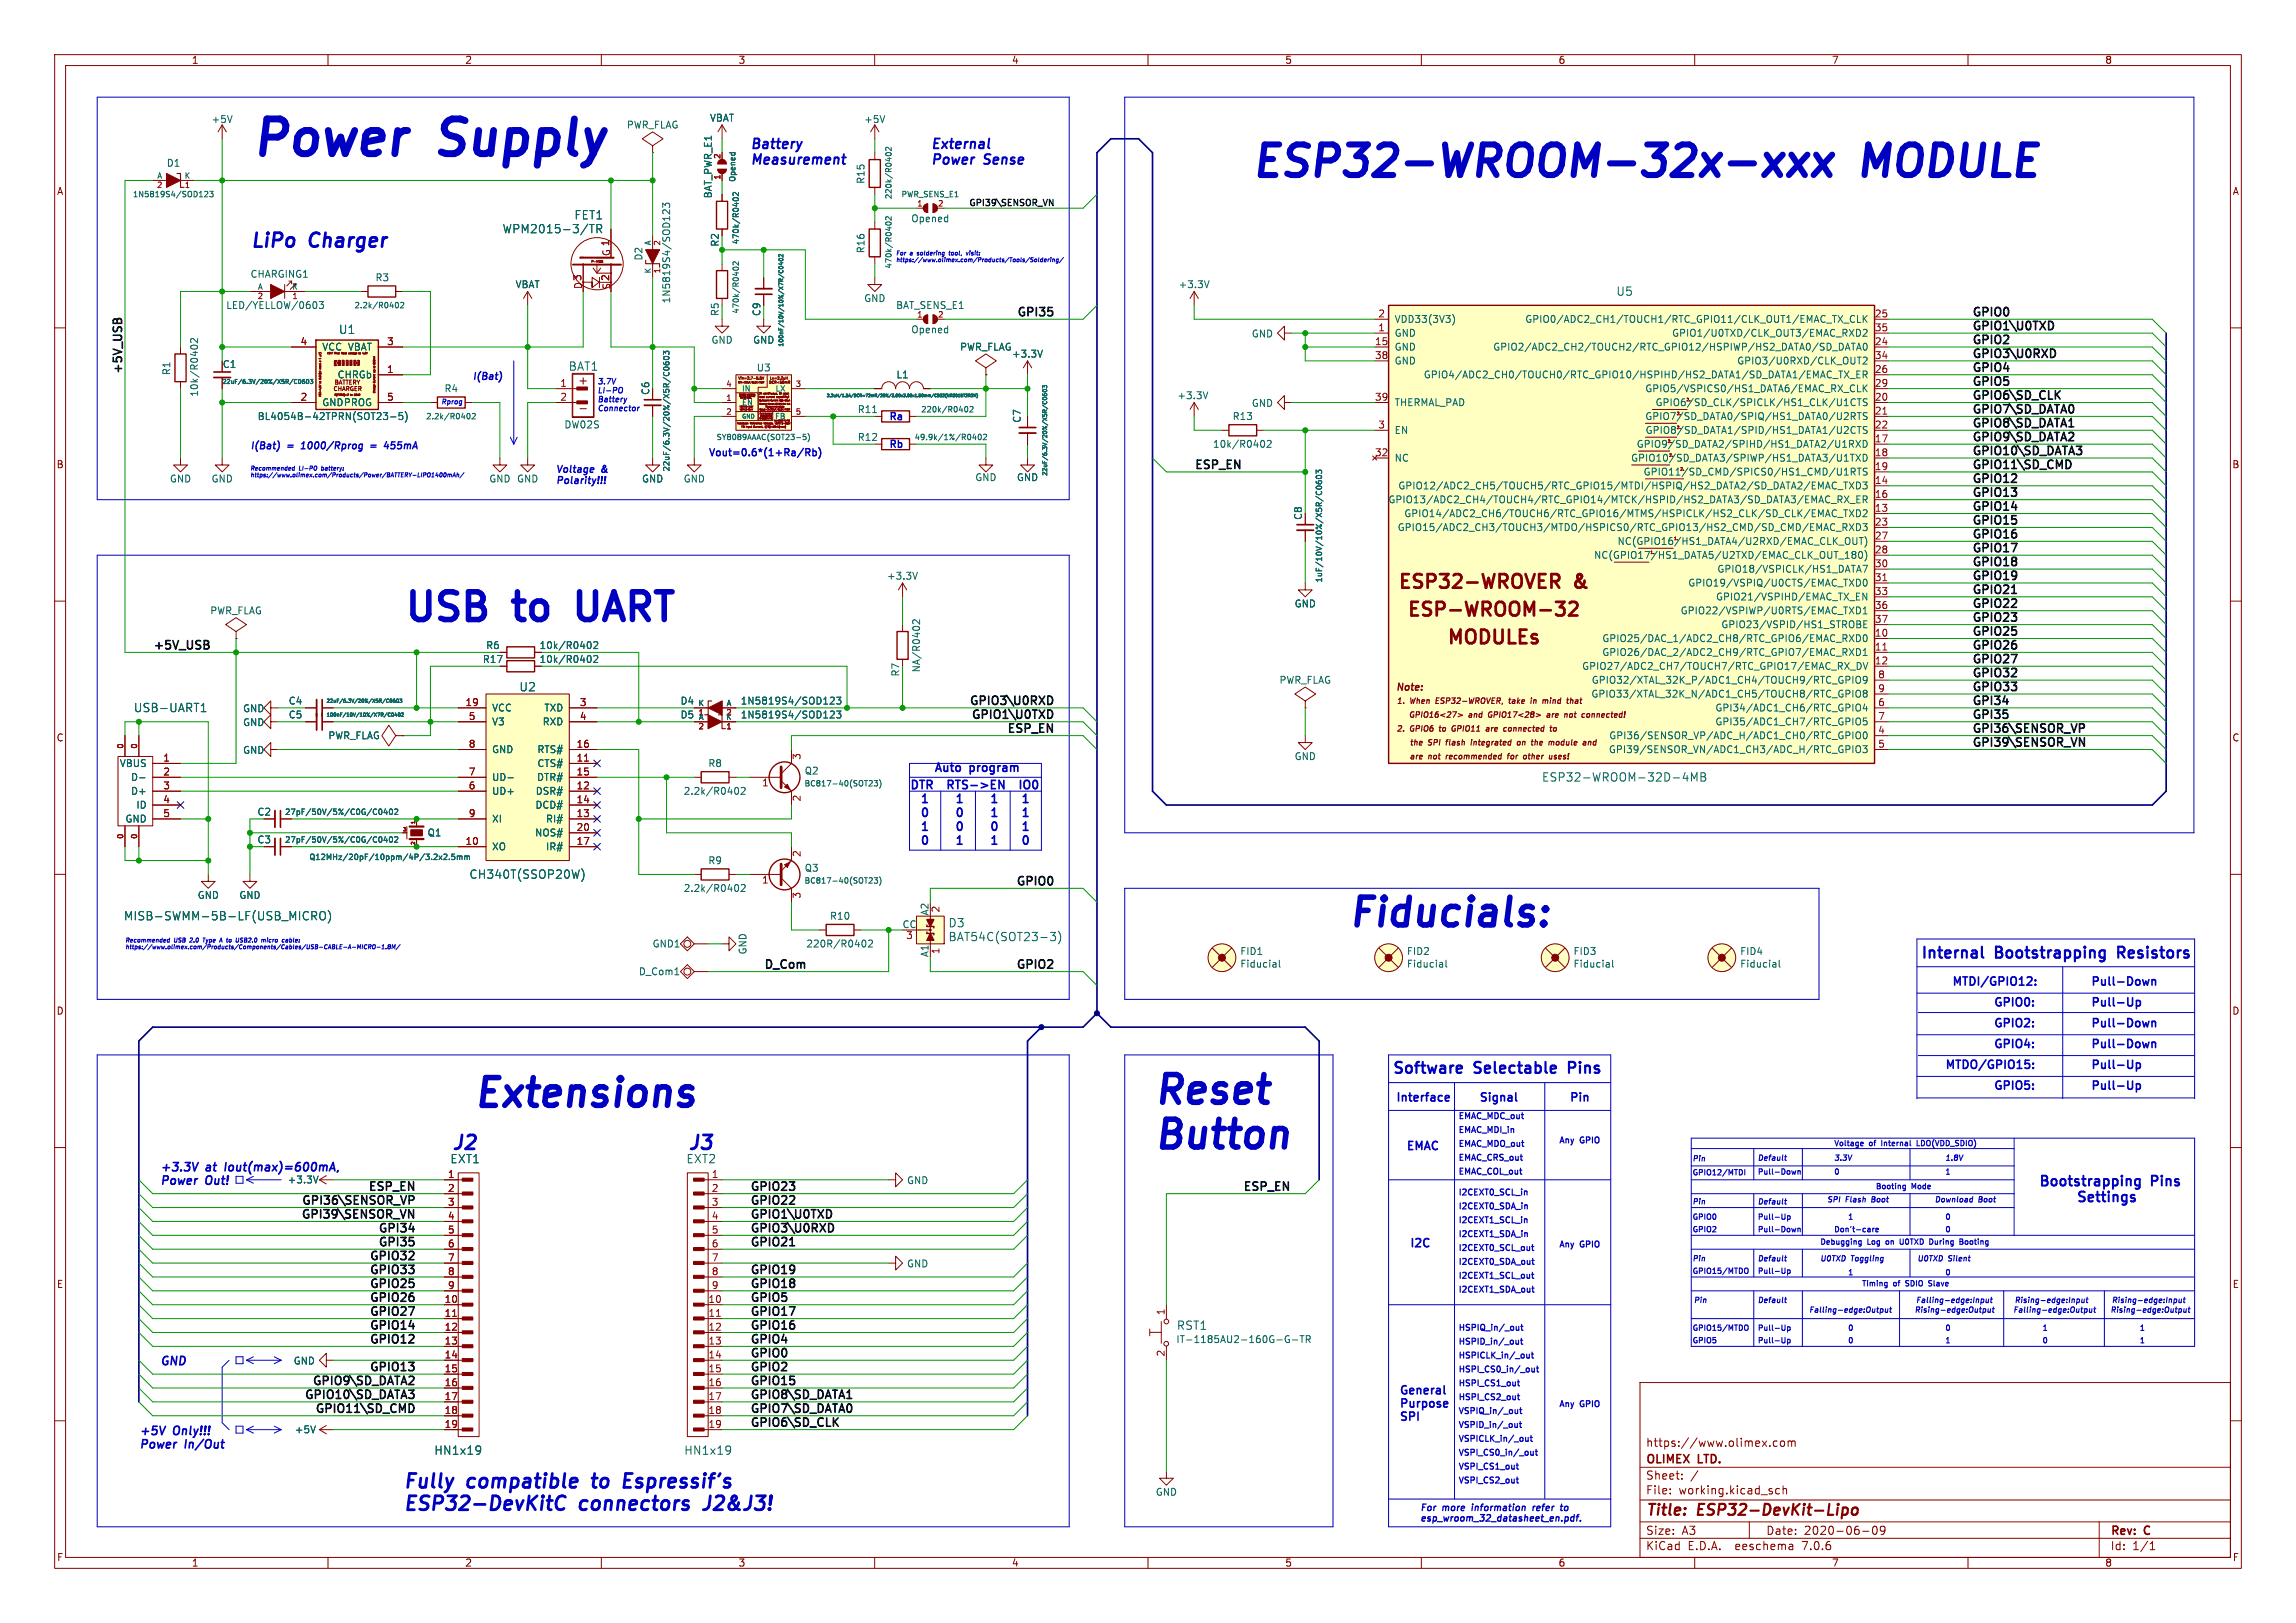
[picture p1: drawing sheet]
<svg xmlns="http://www.w3.org/2000/svg" width="420mm" height="297mm" viewBox="0 0 420 297" stroke-linecap="round" stroke-linejoin="round" font-family="sans-serif">
<defs><g id="words">
<text font-size="8.8" fill="#0000c2" x="45.7" y="29">Power</text>
<text font-size="8.8" fill="#009600" x="81.2" y="29">Supply</text>
<g font-size="7.8" fill="#0000c2">
<text x="228.6" y="32.8">ESP32-WROOM-32x-xxx</text>
<text x="341.3" y="32.8">MODULE</text>
</g>
<g font-size="7.1" fill="#0000c2">
<text x="73.7" y="114.1">USB</text>
<text x="94.8" y="114.1">to</text>
<text x="108.2" y="114.1">UART</text>
<text x="246.4" y="169.9">Fiducials:</text>
<text x="86.4" y="203">Extensions</text>
<text x="210.8" y="202.4">Reset</text>
<text x="210.8" y="210.6">Button</text>
</g>
<g font-size="3.5" fill="#0000c2">
<text x="45.7" y="45.5">LiPo</text>
<text x="56.8" y="45.5">Charger</text>
<text x="82.5" y="210.6">J2</text>
<text x="125.7" y="210.6">J3</text>
<text x="73.7" y="272.5">Fully</text>
<text x="85.7" y="272.5">compatible</text>
<text x="109.6" y="272.5">to</text>
<text x="116.3" y="272.5">Espressif's</text>
<text x="73.7" y="276.6">ESP32-DevKitC</text>
<text x="106.2" y="276.6">connectors</text>
<text x="130" y="276.6">J2&amp;J3!</text>
</g>
<g font-size="3.5" fill="#840000">
<text x="255.4" y="108.4">ESP32-WROVER</text>
<text x="257.1" y="113.5">ESP-WROOM-32</text>
<text x="288.1" y="108.4">&amp;</text>
<text x="264.4" y="118.6">MODULEs</text>
</g>
<g font-size="2.8" fill="#0000c2">
<text x="351.3" y="175.5">Internal</text>
<text x="365.2" y="175.5">Bootstrapping</text>
<text x="388.3" y="175.5">Resistors</text>
<text x="254.6" y="196.6">Software</text>
<text x="269.9" y="196.6">Selectable</text>
<text x="287.9" y="196.6">Pins</text>
</g>
<g font-size="2.8" fill="#840000">
<text x="301" y="277.9">Title:</text>
<text x="310.6" y="277.9">ESP32-DevKit-Lipo</text>
</g>
<g font-size="2.5" fill="#0000c2">
<text x="137.2" y="27.4">Battery</text>
<text x="170.2" y="27.4">External</text>
<text x="137.2" y="30.2">Measurement</text>
<text x="170.2" y="30.2">Power</text>
<text x="180.1" y="30.2">Sense</text>
<text x="372.9" y="217.2">Bootstrapping</text>
<text x="383.3" y="220.1">Settings</text>
<text x="393.7" y="217.2">Pins</text>
</g>
<g font-size="2.1" fill="#006464">
<text x="105" y="40.4">FET1</text>
<text x="91.8" y="42.9">WPM2015-3/TR</text>
<text x="295.6" y="54.3">U5</text>
<text x="61.9" y="61.3">U1</text>
<text x="103.9" y="68">BAT1</text>
<text x="24.4" y="130.5">USB-UART1</text>
<text x="94.9" y="126.7">U2</text>
<text x="282" y="143.2">ESP32-WROOM-32D-4MB</text>
<text x="85.8" y="161">CH340T(SSOP20W)</text>
<text x="22.6" y="168.6">MISB-SWMM-5B-LF(USB_MICRO)</text>
<text x="173.4" y="169.9">D3</text>
<text x="173.4" y="172.4">BAT54C(SOT23-3)</text>
<text x="82.3" y="213.1">EXT1</text>
<text x="125.5" y="213.1">EXT2</text>
<text x="215.2" y="243.6">RST1</text>
<text x="79.4" y="266.4">HN1x19</text>
<text x="125.1" y="266.4">HN1x19</text>
</g>
<g font-size="2.1" fill="#0f0f0f">
<text x="185.8" y="58">GPI35</text>
<text x="360.7" y="58">GPIO0</text>
<text x="360.7" y="63.1">GPIO2</text>
<text x="360.7" y="65.6">GPIO3\U0RXD</text>
<text x="360.7" y="60.5">GPIO1\U0TXD</text>
<text x="22.4" y="68.6" transform="rotate(-90 22.4 68.6)">+5V_USB</text>
<text x="360.7" y="70.7">GPIO5</text>
<text x="360.7" y="68.2">GPIO4</text>
<text x="360.7" y="73.2">GPIO6\SD_CLK</text>
<text x="360.7" y="75.8">GPIO7\SD_DATA0</text>
<text x="360.7" y="80.9">GPIO9\SD_DATA2</text>
<text x="360.7" y="78.3">GPIO8\SD_DATA1</text>
<text x="360.7" y="83.4">GPIO10\SD_DATA3</text>
<text x="218.4" y="85.9">ESP_EN</text>
<text x="360.7" y="88.5">GPIO12</text>
<text x="360.7" y="85.9">GPIO11\SD_CMD</text>
<text x="360.7" y="93.6">GPIO14</text>
<text x="360.7" y="91">GPIO13</text>
<text x="360.7" y="101.2">GPIO17</text>
<text x="360.7" y="98.6">GPIO16</text>
<text x="360.7" y="96.1">GPIO15</text>
<text x="360.7" y="103.7">GPIO18</text>
<text x="360.7" y="106.3">GPIO19</text>
<text x="360.7" y="108.8">GPIO21</text>
<text x="360.7" y="113.9">GPIO23</text>
<text x="360.7" y="111.3">GPIO22</text>
<text x="27.9" y="119">+5V_USB</text>
<text x="360.7" y="119">GPIO26</text>
<text x="360.7" y="116.4">GPIO25</text>
<text x="360.7" y="121.5">GPIO27</text>
<text x="360.7" y="124">GPIO32</text>
<text x="177" y="129.1">GPIO3\U0RXD</text>
<text x="177.4" y="131.7">GPIO1\U0TXD</text>
<text x="360.7" y="131.7">GPI35</text>
<text x="360.7" y="129.1">GPI34</text>
<text x="360.7" y="126.6">GPIO33</text>
<text x="183.9" y="134.2">ESP_EN</text>
<text x="360.7" y="136.7">GPI39\SENSOR_VN</text>
<text x="360.7" y="134.2">GPI36\SENSOR_VP</text>
<text x="185.6" y="162.1">GPIO0</text>
<text x="139.7" y="177.4">D_Com</text>
<text x="185.6" y="177.4">GPIO2</text>
<text x="54.9" y="220.6">GPI36\SENSOR_VP</text>
<text x="67.1" y="218">ESP_EN</text>
<text x="137.2" y="220.6">GPIO22</text>
<text x="137.2" y="218">GPIO23</text>
<text x="227.1" y="218">ESP_EN</text>
<text x="54.8" y="223.1">GPI39\SENSOR_VN</text>
<text x="68.9" y="225.6">GPI34</text>
<text x="137.2" y="223.1">GPIO1\U0TXD</text>
<text x="137.2" y="225.6">GPIO3\U0RXD</text>
<text x="67.3" y="233.3">GPIO33</text>
<text x="67.3" y="230.7">GPIO32</text>
<text x="68.9" y="228.2">GPI35</text>
<text x="137.2" y="228.2">GPIO21</text>
<text x="137.2" y="233.3">GPIO19</text>
<text x="67.3" y="238.3">GPIO26</text>
<text x="67.3" y="235.8">GPIO25</text>
<text x="137.2" y="235.8">GPIO18</text>
<text x="137.2" y="238.3">GPIO5</text>
<text x="67.3" y="243.4">GPIO14</text>
<text x="67.3" y="246">GPIO12</text>
<text x="67.3" y="240.9">GPIO27</text>
<text x="137.2" y="246">GPIO4</text>
<text x="137.2" y="240.9">GPIO17</text>
<text x="137.2" y="243.4">GPIO16</text>
<text x="67.3" y="251">GPIO13</text>
<text x="137.2" y="248.5">GPIO0</text>
<text x="137.2" y="251">GPIO2</text>
<text x="55.4" y="256.1">GPIO10\SD_DATA3</text>
<text x="56.9" y="253.6">GPIO9\SD_DATA2</text>
<text x="137.2" y="256.1">GPIO8\SD_DATA1</text>
<text x="137.2" y="253.6">GPIO15</text>
<text x="57.4" y="258.7">GPIO11\SD_CMD</text>
<text x="137.2" y="258.7">GPIO7\SD_DATA0</text>
<text x="137.2" y="261.2">GPIO6\SD_CLK</text>
</g>
<g font-size="2.1" fill="#840000">
<text x="105.6" y="70.6">+</text>
<text x="301" y="268.2">OLIMEX</text>
<text x="301" y="265">https://www.olimex.com</text>
<text x="310.7" y="268.2">LTD.</text>
<text x="301" y="273.7">File:</text>
<text x="301" y="271">Sheet:</text>
<text x="307.1" y="273.7">working.kicad_sch</text>
<text x="301" y="281.1">Size:</text>
<text x="307.6" y="281.1">A3</text>
<text x="323" y="281.1">Date:</text>
<text x="330" y="281.1">2020-06-09</text>
<text x="386" y="281.3">Rev:</text>
<text x="392.4" y="281.3">C</text>
<text x="301" y="283.9">KiCad</text>
<text x="308.7" y="283.9">E.D.A.</text>
<text x="317.6" y="283.9">eeschema</text>
<text x="330" y="283.9">7.0.6</text>
<text x="386" y="283.9">Id:</text>
<text x="390.1" y="283.9">1/1</text>
</g>
<g font-size="2.1" fill="#0000c2">
<text x="170.8" y="141.4">Auto</text>
<text x="177.5" y="141.4">program</text>
<text x="166.4" y="144.5">DTR</text>
<text x="168.3" y="147.1">1</text>
<text x="168.3" y="149.6">0</text>
<text x="174.1" y="144.5">RTS-&gt;EN</text>
<text x="174.6" y="149.6">0</text>
<text x="174.6" y="147.1">1</text>
<text x="181" y="149.6">1</text>
<text x="181" y="147.1">1</text>
<text x="186.7" y="149.6">1</text>
<text x="186.7" y="147.1">1</text>
<text x="188.5" y="144.5">IO0</text>
<text x="168.3" y="152.2">1</text>
<text x="168.3" y="154.7">0</text>
<text x="174.6" y="154.7">1</text>
<text x="174.6" y="152.2">0</text>
<text x="181" y="154.7">1</text>
<text x="181" y="152.2">0</text>
<text x="186.7" y="154.7">0</text>
<text x="186.7" y="152.2">1</text>
<text x="357" y="180.5">MTDI/GPIO12:</text>
<text x="364.6" y="184.3">GPIO0:</text>
<text x="382.4" y="184.3">Pull-Up</text>
<text x="382.4" y="180.5">Pull-Down</text>
<text x="364.6" y="188.1">GPIO2:</text>
<text x="364.6" y="191.9">GPIO4:</text>
<text x="382.4" y="188.1">Pull-Down</text>
<text x="382.4" y="191.9">Pull-Down</text>
<text x="355.7" y="195.7">MTDO/GPIO15:</text>
<text x="382.4" y="195.7">Pull-Up</text>
<text x="255.3" y="201.7">Interface</text>
<text x="270.5" y="201.7">Signal</text>
<text x="287" y="201.7">Pin</text>
<text x="364.6" y="199.5">GPIO5:</text>
<text x="382.4" y="199.5">Pull-Up</text>
<text x="29.2" y="214.5">+3.3V</text>
<text x="37.8" y="214.5">at</text>
<text x="41.8" y="214.5">Iout(max)=600mA,</text>
<text x="257.2" y="210.6">EMAC</text>
<text x="29.2" y="216.9">Power</text>
<text x="37.7" y="216.9">Out!</text>
<text x="257.8" y="228.4">I2C</text>
<text x="29.2" y="249.9">GND</text>
<text x="255.9" y="255.3">General</text>
<text x="255.9" y="257.7">Purpose</text>
<text x="25.4" y="262.7">+5V</text>
<text x="31.8" y="262.7">Only!!!</text>
<text x="255.9" y="260.1">SPI</text>
<text x="25.4" y="265.2">Power</text>
<text x="33.9" y="265.2">In/Out</text>
</g>
<g font-size="1.8" fill="#840000">
<text x="35" y="11.9">1</text>
<text x="85" y="11.9">2</text>
<text x="135" y="11.9">3</text>
<text x="185" y="11.9">4</text>
<text x="235" y="11.9">5</text>
<text x="285" y="11.9">6</text>
<text x="335" y="11.9">7</text>
<text x="385" y="11.9">8</text>
<text x="10.3" y="35.9">A</text>
<text x="408.3" y="35.9">A</text>
<text x="111.8" y="47" transform="rotate(-90 111.8 47)">G 1</text>
<text x="106.7" y="53" transform="rotate(-90 106.7 53)">D3</text>
<text x="111.8" y="53.1" transform="rotate(-90 111.8 53.1)">S</text>
<text x="40.6" y="67.5">C1</text>
<text x="10.3" y="85.9">B</text>
<text x="408.2" y="85.9">B</text>
<text x="255.2" y="126.7">Note:</text>
<text x="10.3" y="135.9">C</text>
<text x="408.2" y="135.9">C</text>
<text x="10.3" y="185.9">D</text>
<text x="408.2" y="185.9">D</text>
<text x="10.3" y="235.9">E</text>
<text x="408.3" y="235.9">E</text>
<text x="10.3" y="285.9">F</text>
<text x="35" y="286.9">1</text>
<text x="85" y="286.9">2</text>
<text x="135" y="286.9">3</text>
<text x="185" y="286.9">4</text>
<text x="235" y="286.9">5</text>
<text x="285" y="286.9">6</text>
<text x="335" y="286.9">7</text>
<text x="385" y="286.9">8</text>
<text x="408.3" y="285.9">F</text>
</g>
<g font-size="1.8" fill="#006464">
<text x="38.6" y="22.7">+5V</text>
<text x="114.6" y="23.7">PWR_FLAG</text>
<text x="129.8" y="22.5">VBAT</text>
<text x="158" y="22.7">+5V</text>
<text x="30.4" y="30.7">D1</text>
<text x="158.3" y="33.7" transform="rotate(-90 158.3 33.7)">R15</text>
<text x="130.4" y="36.4" transform="rotate(-90 130.4 36.4)">BAT_PWR_E1</text>
<text x="166.6" y="40.9">Opened</text>
<text x="117.7" y="47.8" transform="rotate(-90 117.7 47.8)">D2</text>
<text x="131.7" y="45.2" transform="rotate(-90 131.7 45.2)">R2</text>
<text x="158.3" y="46.4" transform="rotate(-90 158.3 46.4)">R16</text>
<text x="45.7" y="51">CHARGING1</text>
<text x="68.6" y="51.7">R3</text>
<text x="94.2" y="52.9">VBAT</text>
<text x="215.5" y="52.9">+3.3V</text>
<text x="41.3" y="56.7">LED/YELLOW/0603</text>
<text x="122.8" y="55.6" transform="rotate(-90 122.8 55.6)">1N5819S4/SOD123</text>
<text x="131.7" y="57.9" transform="rotate(-90 131.7 57.9)">R5</text>
<text x="139.3" y="57.9" transform="rotate(-90 139.3 57.9)">C9</text>
<text x="158" y="55.5">GND</text>
<text x="163.8" y="56.7">BAT_SENS_E1</text>
<text x="255" y="59.3">VDD33(3V3)</text>
<text x="278.9" y="59.3">GPIO0/ADC2_CH1/TOUCH1/RTC_GPIO11/CLK_OUT1/EMAC_TX_CLK</text>
<text x="58.9" y="64.4">VCC VBAT</text>
<text x="130" y="63.1">GND</text>
<text x="137.7" y="63.1">GND</text>
<text x="166.6" y="61.2">Opened</text>
<text x="175.5" y="64.4">PWR_FLAG</text>
<text x="185" y="65.6">+3.3V</text>
<text x="228.9" y="62">GND</text>
<text x="255" y="61.8">GND</text>
<text x="255" y="64.4">GND</text>
<text x="273" y="64.4">GPIO2/ADC2_CH2/TOUCH2/RTC_GPIO12/HSPIWP/HS2_DATA0/SD_DATA0</text>
<text x="305.8" y="61.8">GPIO1/U0TXD/CLK_OUT3/EMAC_RXD2</text>
<text x="31.3" y="68.7" transform="rotate(-90 31.3 68.7)">R1</text>
<text x="61.7" y="69.4">CHRGb</text>
<text x="81.2" y="72">R4</text>
<text x="138.3" y="68.2">U3</text>
<text x="163.9" y="69.4">L1</text>
<text x="255" y="66.9">GND</text>
<text x="260.3" y="69.4">GPIO4/ADC2_CH0/TOUCH0/RTC_GPIO10/HSPIHD/HS2_DATA1/SD_DATA1/EMAC_TX_ER</text>
<text x="300.9" y="72">GPIO5/VSPICS0/HS1_DATA6/EMAC_RX_CLK</text>
<text x="317.7" y="66.9">GPIO3/U0RXD/CLK_OUT2</text>
<text x="36.4" y="72.7" transform="rotate(-90 36.4 72.7)">10k/R0402</text>
<text x="47" y="77.1">BL4054B-42TPRN(SOT23-5)</text>
<text x="58.9" y="74.5">GNDPROG</text>
<text x="119" y="72.4" transform="rotate(-90 119 72.4)">C6</text>
<text x="156.8" y="75.8">R11</text>
<text x="186.9" y="77.5" transform="rotate(-90 186.9 77.5)">C7</text>
<text x="215.3" y="73.3">+3.3V</text>
<text x="225.4" y="77.1">R13</text>
<text x="228.9" y="74.7">GND</text>
<text x="255" y="74.5">THERMAL_PAD</text>
<text x="300.9" y="77.1">GPIO7/SD_DATA0/SPIQ/HS1_DATA0/U2RTS</text>
<text x="302.7" y="74.5">GPIO6/SD_CLK/SPICLK/HS1_CLK/U1CTS</text>
<text x="103.1" y="78.6">DW02S</text>
<text x="156.8" y="80.9">R12</text>
<text x="221.8" y="82.1">10k/R0402</text>
<text x="255" y="79.6">EN</text>
<text x="299.3" y="82.1">GPIO9/SD_DATA2/SPIHD/HS1_DATA2/U1RXD</text>
<text x="300.9" y="79.6">GPIO8/SD_DATA1/SPID/HS1_DATA1/U2CTS</text>
<text x="31" y="88.5">GND</text>
<text x="38.6" y="88.5">GND</text>
<text x="89.4" y="88.5">GND GND</text>
<text x="117.3" y="88.5">GND</text>
<text x="125" y="88.5">GND</text>
<text x="178.3" y="88.2">GND</text>
<text x="185.9" y="88.2">GND</text>
<text x="255" y="84.7">NC</text>
<text x="255.7" y="89.8">GPIO12/ADC2_CH5/TOUCH5/RTC_GPIO15/MTDI/HSPIQ/HS2_DATA2/SD_DATA2/EMAC_TXD3</text>
<text x="298.3" y="84.7">GPIO10/SD_DATA3/SPIWP/HS1_DATA3/U1TXD</text>
<text x="300.6" y="87.2">GPIO11/SD_CMD/SPICS0/HS1_CMD/U1RTS</text>
<text x="238.4" y="95.2" transform="rotate(-90 238.4 95.2)">C8</text>
<text x="253.9" y="92.3">GPIO13/ADC2_CH4/TOUCH4/RTC_GPIO14/MTCK/HSPID/HS2_DATA3/SD_DATA3/EMAC_RX_ER</text>
<text x="256.8" y="94.8">GPIO14/ADC2_CH6/TOUCH6/RTC_GPIO16/MTMS/HSPICLK/HS2_CLK/SD_CLK/EMAC_TXD2</text>
<text x="255.6" y="97.4">GPIO15/ADC2_CH3/TOUCH3/MTDO/HSPICS0/RTC_GPIO13/HS2_CMD/SD_CMD/EMAC_RXD3</text>
<text x="295.8" y="99.9">NC(GPIO16/HS1_DATA4/U2RXD/EMAC_CLK_OUT)</text>
<text x="162.2" y="106.3">+3.3V</text>
<text x="291.5" y="102.5">NC(GPIO17/HS1_DATA5/U2TXD/EMAC_CLK_OUT_180)</text>
<text x="308.7" y="107.5">GPIO19/VSPIQ/U0CTS/EMAC_TXD0</text>
<text x="314" y="105">GPIO18/VSPICLK/HS1_DATA7</text>
<text x="38.4" y="112.6">PWR_FLAG</text>
<text x="236.7" y="111.4">GND</text>
<text x="307.3" y="112.6">GPIO22/VSPIWP/U0RTS/EMAC_TXD1</text>
<text x="313.8" y="110.1">GPIO21/VSPIHD/EMAC_TX_EN</text>
<text x="88.8" y="119">R6</text>
<text x="98.6" y="119">10k/R0402</text>
<text x="293" y="117.7">GPIO25/DAC_1/ADC2_CH8/RTC_GPIO6/EMAC_RXD0</text>
<text x="314.8" y="115.2">GPIO23/VSPID/HS1_STROBE</text>
<text x="88.2" y="121.5">R17</text>
<text x="98.6" y="121.5">10k/R0402</text>
<text x="164.7" y="123.9" transform="rotate(-90 164.7 123.9)">R7</text>
<text x="168.5" y="123.1" transform="rotate(-90 168.5 123.1)">NA/R0402</text>
<text x="233.9" y="125.3">PWR_FLAG</text>
<text x="289.3" y="122.8">GPIO27/ADC2_CH7/TOUCH7/RTC_GPIO17/EMAC_RX_DV</text>
<text x="291.1" y="125.3">GPIO32/XTAL_32K_P/ADC1_CH4/TOUCH9/RTC_GPIO9</text>
<text x="293" y="120.2">GPIO26/DAC_2/ADC2_CH9/RTC_GPIO7/EMAC_RXD1</text>
<text x="44.4" y="130.5">GND</text>
<text x="52.7" y="129.1">C4</text>
<text x="52.7" y="131.7">C5</text>
<text x="89.9" y="130.4">VCC</text>
<text x="99.5" y="130.4">TXD</text>
<text x="124.4" y="131.7">D5</text>
<text x="124.4" y="129.1">D4</text>
<text x="135.4" y="131.7">1N5819S4/SOD123</text>
<text x="135.4" y="129.1">1N5819S4/SOD123</text>
<text x="291" y="127.9">GPIO33/XTAL_32K_N/ADC1_CH5/TOUCH8/RTC_GPIO8</text>
<text x="313.7" y="130.4">GPI34/ADC1_CH6/RTC_GPIO4</text>
<text x="44.4" y="133.1">GND</text>
<text x="60" y="135.5">PWR_FLAG</text>
<text x="89.9" y="132.9">V3</text>
<text x="99.2" y="132.9">RXD</text>
<text x="294.3" y="135.5">GPI36/SENSOR_VP/ADC_H/ADC1_CH0/RTC_GPIO0</text>
<text x="313.7" y="132.9">GPI35/ADC1_CH7/RTC_GPIO5</text>
<text x="21.8" y="140.6">VBUS</text>
<text x="23.9" y="143.1">D-</text>
<text x="44.4" y="138.2">GND</text>
<text x="89.9" y="143.1">UD-</text>
<text x="89.9" y="138">GND</text>
<text x="98.1" y="143.1">DTR#</text>
<text x="98.2" y="140.6">CTS#</text>
<text x="98.2" y="138">RTS#</text>
<text x="129.5" y="140.6">R8</text>
<text x="147.1" y="141.9">Q2</text>
<text x="236.7" y="139.3">GND</text>
<text x="294.2" y="138">GPI39/SENSOR_VN/ADC1_CH3/ADC_H/RTC_GPIO3</text>
<text x="23.9" y="145.6">D+</text>
<text x="24.8" y="148.2">ID</text>
<text x="47" y="149.5">C2</text>
<text x="89.9" y="145.6">UD+</text>
<text x="97.8" y="148.2">DCD#</text>
<text x="97.9" y="145.6">DSR#</text>
<text x="125" y="145.6">2.2k/R0402</text>
<text x="22.9" y="150.7">GND</text>
<text x="47" y="154.5">C3</text>
<text x="78.1" y="153.3">Q1</text>
<text x="89.9" y="155.8">XO</text>
<text x="89.9" y="150.7">XI</text>
<text x="97.8" y="153.3">NOS#</text>
<text x="99.8" y="150.7">RI#</text>
<text x="99.8" y="155.8">IR#</text>
<text x="129.5" y="158.3">R9</text>
<text x="147.1" y="159.7">Q3</text>
<text x="36.1" y="164.7">GND</text>
<text x="43.7" y="164.7">GND</text>
<text x="125" y="163.4">2.2k/R0402</text>
<text x="169.9" y="167.6" transform="rotate(-90 169.9 167.6)">A2</text>
<text x="119.3" y="173.6">GND1</text>
<text x="147.4" y="173.6">220R/R0402</text>
<text x="151.7" y="168.5">R10</text>
<text x="165" y="169.9">CC</text>
<text x="116.8" y="178.7">D_Com1</text>
<text x="136.8" y="174.8" transform="rotate(-90 136.8 174.8)">GND</text>
<text x="169.9" y="175.2" transform="rotate(-90 169.9 175.2)">A1</text>
<text x="226.8" y="175">FID1</text>
<text x="226.8" y="177.3">Fiducial</text>
<text x="257.3" y="175">FID2</text>
<text x="257.3" y="177.3">Fiducial</text>
<text x="287.7" y="175">FID3</text>
<text x="287.7" y="177.3">Fiducial</text>
<text x="318.2" y="175">FID4</text>
<text x="318.2" y="177.3">Fiducial</text>
<text x="52.5" y="216.8">+3.3V</text>
<text x="165.8" y="216.9">GND</text>
<text x="165.8" y="232.1">GND</text>
<text x="215.1" y="246">IT-1185AU2-160G-G-TR</text>
<text x="53.6" y="249.9">GND</text>
<text x="53.8" y="262.5">+5V</text>
<text x="211.3" y="273.9">GND</text>
</g>
<g font-size="1.8" fill="#a90000">
<text x="111.5" y="45.2" transform="rotate(-90 111.5 45.2)">1</text>
<text x="106.4" y="51.5" transform="rotate(-90 106.4 51.5)">3</text>
<text x="111.5" y="51.5" transform="rotate(-90 111.5 51.5)">2</text>
<text x="252" y="58.2">2</text>
<text x="342.9" y="58.2">25</text>
<text x="54.9" y="63.2">4</text>
<text x="70.7" y="63.2">3</text>
<text x="251.4" y="63.2">15</text>
<text x="251.4" y="65.8">38</text>
<text x="252" y="60.7">1</text>
<text x="342.9" y="63.2">24</text>
<text x="342.9" y="65.8">34</text>
<text x="342.9" y="60.7">35</text>
<text x="70.7" y="68.3">1</text>
<text x="102.4" y="70.9">1</text>
<text x="342.9" y="68.3">26</text>
<text x="342.9" y="70.9">29</text>
<text x="54.9" y="73.4">2</text>
<text x="70.7" y="73.4">5</text>
<text x="102.4" y="73.4">2</text>
<text x="251.4" y="73.4">39</text>
<text x="342.9" y="73.4">20</text>
<text x="342.9" y="75.9">21</text>
<text x="251.4" y="83.6">32</text>
<text x="252" y="78.5">3</text>
<text x="342.9" y="81">17</text>
<text x="342.9" y="83.6">18</text>
<text x="342.9" y="78.5">22</text>
<text x="342.9" y="88.6">14</text>
<text x="342.9" y="86.1">19</text>
<text x="342.9" y="93.7">13</text>
<text x="342.9" y="91.2">16</text>
<text x="342.9" y="96.3">23</text>
<text x="342.9" y="98.8">27</text>
<text x="342.9" y="101.3">28</text>
<text x="342.9" y="103.9">30</text>
<text x="342.9" y="106.4">31</text>
<text x="342.9" y="109">33</text>
<text x="342.9" y="111.5">36</text>
<text x="342.9" y="116.6">10</text>
<text x="342.9" y="119.1">11</text>
<text x="342.9" y="114">37</text>
<text x="342.9" y="121.7">12</text>
<text x="343.5" y="124.2">8</text>
<text x="85" y="129.3">19</text>
<text x="85.7" y="131.8">5</text>
<text x="106" y="129.3">3</text>
<text x="106" y="131.8">4</text>
<text x="343.5" y="129.3">6</text>
<text x="343.5" y="131.8">7</text>
<text x="343.5" y="126.7">9</text>
<text x="85.7" y="136.9">8</text>
<text x="105.4" y="136.9">16</text>
<text x="343.5" y="134.4">4</text>
<text x="343.5" y="136.9">5</text>
<text x="29.8" y="139.4">1</text>
<text x="29.8" y="142">2</text>
<text x="85.7" y="142">7</text>
<text x="105.4" y="139.4">11</text>
<text x="105.4" y="142">15</text>
<text x="146.8" y="139.1" transform="rotate(-90 146.8 139.1)">3</text>
<text x="29.8" y="144.5">3</text>
<text x="29.8" y="147.1">4</text>
<text x="29.8" y="149.6">5</text>
<text x="85.7" y="144.5">6</text>
<text x="85.7" y="149.6">9</text>
<text x="105.4" y="144.5">12</text>
<text x="105.4" y="149.6">13</text>
<text x="105.4" y="147.1">14</text>
<text x="139.3" y="144.2">1</text>
<text x="146.8" y="146.8" transform="rotate(-90 146.8 146.8)">2</text>
<text x="85" y="154.7">10</text>
<text x="105.4" y="154.7">17</text>
<text x="105.4" y="152.1">20</text>
<text x="146.8" y="156.9" transform="rotate(-90 146.8 156.9)">2</text>
<text x="139.3" y="162">1</text>
<text x="146.8" y="164.5" transform="rotate(-90 146.8 164.5)">3</text>
<text x="172.2" y="167.1" transform="rotate(-90 172.2 167.1)">2</text>
<text x="165.7" y="172.2">3</text>
<text x="172.2" y="174.7" transform="rotate(-90 172.2 174.7)">1</text>
<text x="81.8" y="215.6">1</text>
<text x="130.1" y="215.6">1</text>
<text x="81.8" y="218.2">2</text>
<text x="81.8" y="220.7">3</text>
<text x="130.1" y="218.2">2</text>
<text x="130.1" y="220.7">3</text>
<text x="81.8" y="223.3">4</text>
<text x="81.8" y="225.8">5</text>
<text x="130.1" y="223.3">4</text>
<text x="130.1" y="225.8">5</text>
<text x="81.8" y="228.3">6</text>
<text x="81.8" y="230.9">7</text>
<text x="81.8" y="233.4">8</text>
<text x="130.1" y="228.3">6</text>
<text x="130.1" y="230.9">7</text>
<text x="130.1" y="233.4">8</text>
<text x="81.2" y="238.5">10</text>
<text x="81.8" y="236">9</text>
<text x="129.5" y="238.5">10</text>
<text x="130.1" y="236">9</text>
<text x="81.2" y="241">11</text>
<text x="81.2" y="243.6">12</text>
<text x="129.5" y="241">11</text>
<text x="129.5" y="243.6">12</text>
<text x="213.1" y="240.8" transform="rotate(-90 213.1 240.8)">1</text>
<text x="81.2" y="246.1">13</text>
<text x="81.2" y="248.7">14</text>
<text x="81.2" y="251.2">15</text>
<text x="129.5" y="246.1">13</text>
<text x="129.5" y="248.7">14</text>
<text x="129.5" y="251.2">15</text>
<text x="213.1" y="248.3" transform="rotate(-90 213.1 248.3)">2</text>
<text x="81.2" y="253.7">16</text>
<text x="81.2" y="256.3">17</text>
<text x="129.5" y="253.7">16</text>
<text x="129.5" y="256.3">17</text>
<text x="81.2" y="258.8">18</text>
<text x="81.2" y="261.4">19</text>
<text x="129.5" y="258.8">18</text>
<text x="129.5" y="261.4">19</text>
</g>
<g font-size="1.8" fill="#0000c2">
<text x="86.4" y="69.6">I(Bat)</text>
<text x="162.6" y="77">Ra</text>
<text x="45.7" y="82.3">I(Bat)</text>
<text x="52.6" y="82.3">=</text>
<text x="55.7" y="82.3">1000/Rprog</text>
<text x="71.9" y="82.3">455mA</text>
<text x="129.5" y="83.6">Vout=0.6*(1+Ra/Rb)</text>
<text x="162.6" y="82">Rb</text>
<text x="101.6" y="86.6">Voltage</text>
<text x="101.6" y="88.7">Polarity!!!</text>
<text x="110.1" y="86.6">&amp;</text>
</g>
<g font-size="1.7" fill="#0000c2">
<text x="259.7" y="276.6">For</text>
<text x="259.7" y="278.5">esp_wroom_32_datasheet_en.pdf.</text>
<text x="263.9" y="276.6">more</text>
<text x="269.8" y="276.6">information</text>
<text x="281.4" y="276.6">refer</text>
<text x="287" y="276.6">to</text>
</g>
<text font-size="1.6" fill="#0f0f0f" x="177" y="37.8">GPI39\SENSOR_VN</text>
<g font-size="1.5" fill="#0000c2">
<text x="266.7" y="207.4">EMAC_MDI_in</text>
<text x="266.7" y="209.9">EMAC_MDO_out</text>
<text x="266.7" y="204.9">EMAC_MDC_out</text>
<text x="285.1" y="209.3">Any</text>
<text x="289.1" y="209.3">GPIO</text>
<text x="266.7" y="212.5">EMAC_CRS_out</text>
<text x="266.7" y="215">EMAC_COL_out</text>
<text x="266.7" y="218.8">I2CEXT0_SCL_in</text>
<text x="266.7" y="221.4">I2CEXT0_SDA_in</text>
<text x="266.7" y="223.9">I2CEXT1_SCL_in</text>
<text x="266.7" y="226.4">I2CEXT1_SDA_in</text>
<text x="266.7" y="229">I2CEXT0_SCL_out</text>
<text x="266.7" y="231.5">I2CEXT0_SDA_out</text>
<text x="285.1" y="228.4">Any</text>
<text x="289.1" y="228.4">GPIO</text>
<text x="266.7" y="234.1">I2CEXT1_SCL_out</text>
<text x="266.7" y="236.6">I2CEXT1_SDA_out</text>
<text x="266.7" y="243.6">HSPIQ_in/_out</text>
<text x="266.7" y="248.7">HSPICLK_in/_out</text>
<text x="266.7" y="246.1">HSPID_in/_out</text>
<text x="266.7" y="251.2">HSPI_CS0_in/_out</text>
<text x="266.7" y="256.3">HSPI_CS2_out</text>
<text x="266.7" y="253.8">HSPI_CS1_out</text>
<text x="285.1" y="257.6">Any</text>
<text x="289.1" y="257.6">GPIO</text>
<text x="266.7" y="263.9">VSPICLK_in/_out</text>
<text x="266.7" y="261.4">VSPID_in/_out</text>
<text x="266.7" y="258.8">VSPIQ_in/_out</text>
<text x="266.7" y="266.5">VSPI_CS0_in/_out</text>
<text x="266.7" y="269">VSPI_CS1_out</text>
<text x="266.7" y="271.5">VSPI_CS2_out</text>
</g>
<g font-size="1.4" fill="#a90000">
<text x="131.8" y="29.2" transform="rotate(-90 131.8 29.2)">2</text>
<text x="131.8" y="33" transform="rotate(-90 131.8 33)">1</text>
<text x="167.7" y="37.8">1</text>
<text x="171.5" y="37.8">2</text>
<text x="53.4" y="55.1">1</text>
<text x="167.7" y="58.2">1</text>
<text x="171.5" y="58.2">2</text>
<text x="132.7" y="70.9">4</text>
<text x="145.4" y="70.9">3</text>
<text x="132.7" y="73.4">1</text>
<text x="132.7" y="75.9">2</text>
<text x="145.4" y="75.9">5</text>
<text x="22.6" y="137.1" transform="rotate(-90 22.6 137.1)">0</text>
<text x="25.1" y="137.1" transform="rotate(-90 25.1 137.1)">0</text>
<text x="127.7" y="133.8">2</text>
<text x="132.7" y="133.8">1</text>
<text x="22.6" y="153.6" transform="rotate(-90 22.6 153.6)">0</text>
<text x="25.1" y="153.6" transform="rotate(-90 25.1 153.6)">0</text>
</g>
<g font-size="1.4" fill="#006464">
<text x="28.6" y="34.7">2</text>
<text x="28.6" y="32.8">A</text>
<text x="33.7" y="32.8">K</text>
<text x="33.7" y="34.7">1</text>
<text x="134.7" y="33.4" transform="rotate(-90 134.7 33.4)">Opened</text>
<text x="24.2" y="36.3">1N5819S4/SOD123</text>
<text x="163.3" y="36.6" transform="rotate(-90 163.3 36.6)">220k/R0402</text>
<text x="164.8" y="36.3">PWR_SENS_E1</text>
<text x="119.1" y="45" transform="rotate(-90 119.1 45)">A</text>
<text x="121.1" y="45.1" transform="rotate(-90 121.1 45.1)">2</text>
<text x="135.4" y="44.8" transform="rotate(-90 135.4 44.8)">470k/R0402</text>
<text x="47.1" y="53.1">A</text>
<text x="53.3" y="53.1">K</text>
<text x="119.1" y="50.2" transform="rotate(-90 119.1 50.2)">K</text>
<text x="121.1" y="50.1" transform="rotate(-90 121.1 50.1)">1</text>
<text x="163.3" y="49.3" transform="rotate(-90 163.3 49.3)">470k/R0402</text>
<text x="47" y="55.1">2</text>
<text x="64.7" y="56.6">2.2k/R0402</text>
<text x="135.4" y="57.5" transform="rotate(-90 135.4 57.5)">470k/R0402</text>
<text x="135.6" y="71.9">IN</text>
<text x="141.7" y="71.9">LX</text>
<text x="77.8" y="76.9">2.2k/R0402</text>
<text x="135.6" y="74.4">EN</text>
<text x="141.6" y="76.9">FB</text>
<text x="168.4" y="75.7">220k/R0402</text>
<text x="131" y="80.7">SY8089AAAC(SOT23-5)</text>
<text x="167.2" y="80.7">49.9k/1%/R0402</text>
<text x="122.7" y="86.4" transform="rotate(-90 122.7 86.4)">22uF/6.3V/20%/X5R/C0603</text>
<text x="242" y="106.7" transform="rotate(-90 242 106.7)">1uF/10V/10%/X5R/C0603</text>
<text x="127.6" y="129.3">K</text>
<text x="127.7" y="131.3">1</text>
<text x="132.7" y="131.3">2</text>
<text x="132.8" y="129.3">A</text>
<text x="292" y="136.7">and</text>
<text x="52" y="149.3">27pF/50V/5%/C0G/C0402</text>
<text x="147.1" y="144.1">BC817-40(SOT23)</text>
<text x="52" y="154.4">27pF/50V/5%/C0G/C0402</text>
<text x="56.5" y="157.6">Q12MHz/20pF/10ppm/4P/3.2x2.5mm</text>
<text x="147.1" y="161.9">BC817-40(SOT23)</text>
</g>
<g font-size="1.4" fill="#0000c2">
<text x="109.2" y="70.4">3.7V</text>
<text x="109.2" y="72">LI-PO</text>
<text x="109.2" y="73.7">Battery</text>
<text x="109.2" y="75.3">Connector</text>
<text x="335.4" y="209.8">Voltage</text>
<text x="342" y="209.8">of</text>
<text x="344.6" y="209.8">Internal</text>
<text x="351.5" y="209.8">LDO(VDD_SDIO)</text>
<text x="309.5" y="212.6">Pin</text>
<text x="309.5" y="215.1">GPIO12/MTDI</text>
<text x="321.4" y="215">Pull-Down</text>
<text x="321.4" y="212.5">Default</text>
<text x="335.4" y="215">0</text>
<text x="335.4" y="212.5">3.3V</text>
<text x="355.7" y="215">1</text>
<text x="355.7" y="212.5">1.8V</text>
<text x="309.5" y="220.5">Pin</text>
<text x="321.4" y="220.5">Default</text>
<text x="334.1" y="220.1">SPI</text>
<text x="337.7" y="220.1">Flash</text>
<text x="342.8" y="220.1">Boot</text>
<text x="343" y="217.7">Booting</text>
<text x="349.8" y="217.7">Mode</text>
<text x="353.8" y="220.1">Download</text>
<text x="362" y="220.1">Boot</text>
<text x="309.5" y="225.6">GPIO2</text>
<text x="309.5" y="223.3">GPIO0</text>
<text x="321.4" y="223.3">Pull-Up</text>
<text x="321.4" y="225.6">Pull-Down</text>
<text x="332.9" y="227.8">Debugging</text>
<text x="335.4" y="225.6">Don't-care</text>
<text x="337.9" y="223.3">1</text>
<text x="341.7" y="227.8">Log</text>
<text x="345.5" y="227.8">on</text>
<text x="348.4" y="227.8">U0TXD</text>
<text x="354.2" y="227.8">During</text>
<text x="355.7" y="223.3">0</text>
<text x="355.7" y="225.6">0</text>
<text x="360.1" y="227.8">Booting</text>
<text x="309.5" y="230.9">Pin</text>
<text x="309.5" y="233.2">GPIO15/MTDO</text>
<text x="321.4" y="233.2">Pull-Up</text>
<text x="321.4" y="230.9">Default</text>
<text x="332.9" y="230.9">U0TXD</text>
<text x="337.9" y="233.4">1</text>
<text x="338.7" y="230.9">Toggling</text>
<text x="350.6" y="230.9">U0TXD</text>
<text x="355.7" y="233.4">0</text>
<text x="356.5" y="230.9">Silent</text>
<text x="309.8" y="238.5">Pin</text>
<text x="321.4" y="238.5">Default</text>
<text x="340.5" y="235.5">Timing</text>
<text x="346.4" y="235.5">of</text>
<text x="349.1" y="235.5">SDIO</text>
<text x="350.4" y="238.5">Falling-edge:Input</text>
<text x="353.7" y="235.5">Slave</text>
<text x="368.4" y="238.5">Rising-edge:Input</text>
<text x="386.2" y="238.5">Rising-edge:Input</text>
<text x="309.5" y="245.9">GPIO5</text>
<text x="309.5" y="243.6">GPIO15/MTDO</text>
<text x="321.4" y="245.9">Pull-Up</text>
<text x="321.4" y="243.6">Pull-Up</text>
<text x="330.8" y="240.3">Falling-edge:Output</text>
<text x="337.9" y="243.6">0</text>
<text x="337.9" y="245.9">0</text>
<text x="350.1" y="240.3">Rising-edge:Output</text>
<text x="355.7" y="245.9">1</text>
<text x="355.7" y="243.6">0</text>
<text x="368.2" y="240.3">Falling-edge:Output</text>
<text x="373.5" y="245.9">0</text>
<text x="373.5" y="243.6">1</text>
<text x="386" y="240.3">Rising-edge:Output</text>
<text x="391.3" y="245.9">1</text>
<text x="391.3" y="243.6">1</text>
</g>
<g font-size="1.4" fill="#840000">
<text x="255.3" y="129.1">1.</text>
<text x="257.5" y="131.6">GPIO16&lt;27&gt;</text>
<text x="258" y="129.1">When</text>
<text x="263" y="129.1">ESP32-WROVER,</text>
<text x="268.7" y="131.6">and</text>
<text x="272.6" y="131.6">GPIO17&lt;28&gt;</text>
<text x="276.8" y="129.1">take</text>
<text x="281.2" y="129.1">in</text>
<text x="283.8" y="131.6">are</text>
<text x="283.8" y="129.1">mind</text>
<text x="287.4" y="131.6">not</text>
<text x="288.6" y="129.1">that</text>
<text x="291" y="131.6">connected!</text>
<text x="255.3" y="134.2">2.</text>
<text x="257.7" y="136.7">the</text>
<text x="258" y="134.2">GPIO6</text>
<text x="261.3" y="136.7">SPI</text>
<text x="263.7" y="134.2">to</text>
<text x="264.9" y="136.7">flash</text>
<text x="266.4" y="134.2">GPIO11</text>
<text x="269.9" y="136.7">integrated</text>
<text x="273.1" y="134.2">are</text>
<text x="276.7" y="134.2">connected</text>
<text x="278.7" y="136.7">on</text>
<text x="281.8" y="136.7">the</text>
<text x="285.3" y="136.7">module</text>
<text x="257.7" y="139.2">are</text>
<text x="261.3" y="139.2">not</text>
<text x="264.9" y="139.2">recommended</text>
<text x="276.6" y="139.2">for</text>
<text x="279.9" y="139.2">other</text>
<text x="285" y="139.2">uses!</text>
</g>
<text font-size="1.2" fill="#0000c2" x="80.6" y="74">Rprog</text>
<g font-size="1.1" fill="#0000c2">
<text x="163.8" y="46.8">For</text>
<text x="166.5" y="46.8">a</text>
<text x="168.1" y="46.8">soldering</text>
<text x="174.3" y="46.8">tool,</text>
<text x="177.7" y="46.8">visit:</text>
<text x="163.8" y="48">https://www.olimex.com/Products/Tools/Soldering/</text>
<text x="45.7" y="86.2">Recommended</text>
<text x="45.7" y="87.4">https://www.olimex.com/Products/Power/BATTERY-LIPO1400mAh/</text>
<text x="54.8" y="86.2">LI-PO</text>
<text x="59.1" y="86.2">battery:</text>
<text x="22.9" y="172.5">Recommended</text>
<text x="22.9" y="173.7">https://www.olimex.com/Products/Components/Cables/USB-CABLE-A-MICRO-1.8M/</text>
<text x="31.9" y="172.5">USB</text>
<text x="35.1" y="172.5">2.0</text>
<text x="37.8" y="172.5">Type</text>
<text x="41.2" y="172.5">A</text>
<text x="42.7" y="172.5">to</text>
<text x="44.7" y="172.5">USB2.0</text>
<text x="49.7" y="172.5">micro</text>
<text x="53.8" y="172.5">cable:</text>
</g>
<g font-size="1.1" fill="#006464">
<text x="143.5" y="63.6" transform="rotate(-90 143.5 63.6)">100nF/10V/10%/X7R/C0402</text>
<text x="40.6" y="70.5">22uF/6.3V/20%/X5R/C0603</text>
<text x="135.6" y="76.8">GND</text>
<text x="191.7" y="87.2" transform="rotate(-90 191.7 87.2)">22uF/6.3V/20%/X5R/C0603</text>
</g>
<g font-size="1.1" fill="#840000">
<text x="60.9" y="71.8">CHARGER</text>
<text x="61.1" y="70.6">BATTERY</text>
</g>
<g font-size=".9" fill="#006464">
<text x="59.6" y="128.8">22uF/6.3V/20%/X5R/C0603</text>
<text x="59.6" y="131.4">100nF/10V/10%/X7R/C0402</text>
</g>
<g font-size=".9" fill="#a90000">
<text x="73.6" y="152.1">3</text>
<text x="75.9" y="154.7" transform="rotate(-90 75.9 154.7)">2</text>
<text x="75.9" y="150.9" transform="rotate(-90 75.9 150.9)">1</text>
</g>
<g font-size=".7" fill="#006464">
<text x="151.1" y="72.8">2.2uH/1.5A/DCR=72mR/20%/3.00x3.00x1.50mm/CD32(NR3015T2R2M)</text>
<text x="308.3" y="73.6">2.</text>
<text x="304.9" y="81.3">2.</text>
<text x="305.1" y="83.8">2.</text>
<text x="306.5" y="78.7">2.</text>
<text x="306" y="99">1.</text>
</g>
<g font-size=".7" fill="#840000">
<text x="306.5" y="76.2">2.</text>
<text x="307.2" y="86.3">2.</text>
<text x="301.7" y="101.6">1.</text>
</g>
<g font-size=".6" fill="#840000">
<text x="108" y="48.3">P-MOS</text>
<text x="134.9" y="69.7">Vin=2.7-5.5V</text>
<text x="140.5" y="70.4">DCR&lt;50mR</text>
<text x="140.7" y="69.7">Lx=2.2uH</text>
</g>
<g font-size=".4" fill="#840000">
<text x="58.9" y="64.9" transform="rotate(-90 58.9 64.9)">a</text>
<text x="59.6" y="65">VBAT</text>
<text x="61.3" y="65">final</text>
<text x="63" y="65">float</text>
<text x="64.7" y="65">voltage</text>
<text x="58.9" y="70" transform="rotate(-90 58.9 70)">to</text>
<text x="58.9" y="68.9" transform="rotate(-90 58.9 68.9)">6.5V(at</text>
<text x="58.9" y="66.6" transform="rotate(-90 58.9 66.6)">least</text>
<text x="68.8" y="69.9" transform="rotate(-90 68.8 69.9)">Current</text>
<text x="68.8" y="67.6" transform="rotate(-90 68.8 67.6)">Up</text>
<text x="68.8" y="66.4" transform="rotate(-90 68.8 66.4)">to</text>
<text x="134.9" y="70.4">Cin=22uF/6.3V/X5R</text>
<text x="58.9" y="72.9" transform="rotate(-90 58.9 72.9)">VCC=4.5V</text>
<text x="61" y="72.6">R(PROG)=2</text>
<text x="64.2" y="72.6">to</text>
<text x="68.8" y="72.1" transform="rotate(-90 68.8 72.1)">Charge</text>
<text x="134.6" y="77.9">Feedback</text>
<text x="135" y="72.5">Enable</text>
<text x="135.1" y="74.8">V(ENH)=1.5V</text>
<text x="135.1" y="75.3">V(ENL)=0.4V</text>
<text x="136.9" y="72.5">control.</text>
<text x="137.4" y="77.9">Reference</text>
<text x="138.7" y="72.4">2A</text>
<text x="138.7" y="73">load</text>
<text x="138.7" y="73.6">Quiescent</text>
<text x="138.7" y="76.9">SY8089AAAC</text>
<text x="138.7" y="75.3">Cout=2x22uF/6.3V/X5R</text>
<text x="138.8" y="76.5">SY8089AAC</text>
<text x="139.8" y="74.8">Recommended:</text>
<text x="139.8" y="72.4">continuous,</text>
<text x="140.2" y="77.9">Voltage,</text>
<text x="140.3" y="73">current</text>
<text x="141.2" y="73.6">Current</text>
<text x="142.6" y="73">capability!</text>
<text x="142.7" y="77.9">V(REF)=0.6V</text>
<text x="143.1" y="72.4">3A</text>
<text x="143.1" y="73.6">I(Q)=55uA</text>
<text x="144.3" y="72.4">peak</text>
<text x="135.4" y="78.5">FB</text>
<text x="136.6" y="78.5">Input</text>
<text x="138.4" y="78.5">Current,</text>
<text x="140.8" y="78.5">I(FB)=50nA(max)</text>
</g>
<g font-size=".3" fill="#840000">
<text x="135.2" y="73.2">Do</text>
<text x="136.2" y="73.2">not</text>
<text x="138.7" y="74.2">Shutdown</text>
<text x="138.7" y="76">Part</text>
<text x="140" y="76">Number:</text>
<text x="140.7" y="74.2">Current</text>
<text x="142.4" y="74.2">I(SHDN)=0.1-1uA</text>
</g>
<g font-size=".2" fill="#840000">
<text x="135" y="72.8">Pull</text>
<text x="136.1" y="72.8">high</text>
<text x="137.3" y="72.8">to</text>
<text x="139.2" y="72.8">on.</text>
<text x="141.4" y="77.3">Vout=0.6*(1+Ra/Rb)</text>
</g>
</g></defs>
<g fill="none" stroke="#840000" stroke-width=".18">
<path d="M10 10h400v277h-400zM12 12h396v273h-396zM60 10v2M110 10v2M160 10v2M210 10v2M260 10v2M310 10v2M360 10v2M27.9 33h2.6M30.5 31.8v2.5zM33 33h2.6"/>
<path d="M40.6 22.9l-.7 1.2M40.6 22.9v2.5M40.6 22.9l.8 1.2M119.4 26.7l1.9-1.3-1.9-1.3-1.9 1.3 1.9 1.3v1.2M119.4 27.9h.1M132.1 22.9l-.8 1.2M132.1 22.9v2.5M132.1 27.9v1.3M132.1 31.8v1.2M132.1 35.6v1.2M132.1 22.9l.7 1.2M10 60h2"/>
<path d="M66 53.3h1.3M72.4 53.3h1.3M106.7 48.3v5M106.7 51.6h1.6v1v-1.8l1.3 .8-1.3 1M108.5 47.7h-.3v.4M108.5 49.1l.6 .9M109.2 48.1v-.4l.1 .2 .1-.2v.4M109.2 48.5v1.5h2.5M109.7 50.7v1.9M109.8 47.7h-.2M109.8 47.7h.1M109.9 49l-.7 1"/>
<path d="M110 47.8h.1M110 47.8l.2 .1M110.2 47.9h.1M110.3 47.7l-.3 .1M110.3 47.9l-.3 .1M111.8 41.9v5.1M111.8 48.3v5M112.2 47.1h-6l-.1 .1v-.2l6.2 .1v.1h-6.2M113.5 48.4l-8.7-.1h8.8v.2h-8.8M118.1 45.7h2.5zM119.4 43.2v2.5M119.4 48.3v2.5"/>
<path d="M132.1 41.9v1.3M132.1 48.3v1.2M132.1 54.6v1.3M218.4 53.3l-.7 1.3M218.4 53.3v2.6M218.4 53.3l.8 1.3M251.5 58.4h2.5M342.9 58.4h2.5M408 60h2M33 63.5v1.3M33 69.9v1.2M180.3 67.3l1.9-1.3-1.9-1.2-1.9 1.2 1.9 1.3v1.3"/>
<path d="M180.3 68.6h.1M251.5 61h2.5M251.5 63.5h2.5M251.5 73.7h2.5M251.5 78.7h2.5M251.5 66h2.5M301 77.5h5.7M302.3 74.9h6.3M342.9 61h2.5M342.9 63.5h2.5M342.9 73.7h2.5M342.9 76.2h2.5"/>
<path d="M342.9 78.7h2.5M342.9 68.6h2.5M342.9 71.1h2.5M342.9 66h2.5M40.6 83.8v1.3h1.3l-1.3 1.3-1.2-1.3h1.2M96.5 83.8v1.3h1.3l-1.3 1.3-1.3-1.3h1.3M180.3 83.8v1.3h1.3l-1.3 1.3-1.2-1.3h1.2M188 83.8v1.3h1.2l-1.2 1.3-1.3-1.3h1.3M251.5 83.8h2.5M298.4 85.1h7M299.7 82.6h5.7M301 87.6h7"/>
<path d="M301 80h5.7M342.9 94h2.5M342.9 88.9h2.5M342.9 91.4h2.5M342.9 81.3h2.5M342.9 83.8h2.5M342.9 86.4h2.5M342.9 96.5h2.5M342.9 99.1h2.5M10 110h2M43.2 115.6l1.9-1.3-1.9-1.3-1.9 1.3 1.9 1.3v1.2M43.2 116.8h.1"/>
<path d="M295.3 102.9h6.3M299.7 100.3h6.4M342.9 116.8h2.5M342.9 119.4h2.5M342.9 101.6h2.5M342.9 104.1h2.5M342.9 106.7h2.5M342.9 109.2h2.5M342.9 111.8h2.5M342.9 114.3h2.5M408 110h2M144.8 137.2v2.5l-1.9 1.9"/>
<path d="M342.9 121.9h2.5M342.9 134.6h2.5M342.9 137.2h2.5M342.9 129.5h2.5M342.9 132.1h2.5M342.9 124.5h2.5M342.9 127h2.5M10 160h2M137.2 142.2h5.7M142.9 142.9l1.9 1.9v2.5M144.8 154.9v2.6l-1.9 1.9M408 160h2"/>
<path d="M137.2 160h5.7M142.9 160.7l1.9 1.9v2.5M149.9 170.2h1.2M156.2 170.2h1.3M221.7 173.5l3.6 3.5M223.5 175.3h.1M225.3 173.5l-3.6 3.5M282.7 173.5l3.6 3.5M284.5 175.3h.1M286.3 173.5l-3.6 3.5M313.2 173.5l3.5 3.5M315 175.3h.1"/>
<path d="M316.7 173.5l-3.5 3.5M10 210h2M58.4 215.9h2.6M58.4 215.9l1.3 .8M59.7 215.1l-1.3 .8M408 210h2M213.4 238.8v2.6M10 260h2M210.3 243.2v1.2M210.4 243.8h1.9M212.4 241.8v4M213.4 246.3v2.6"/>
<path d="M300 253h108v32h-108zM408 260h2M213.4 269.2v1.3h1.2l-1.2 1.3-1.3-1.3h1.3M300 278.5h108M300 274.5h108M300 268.5h108M305.5 273.2v.2M305.5 272.5v.1M307.7 270.5v.2M307.7 269.8v.1M310.6 269.1l-1.3 1.9M320 278.5v3"/>
<path d="M323.7 264.5v.2M325.1 263.8l-.4-.1-.3 .3v.4l.1 .2h.6M325.5 272.5l-.4-.1-.3 .3v.4l.1 .2h.6M325.8 263.8l.4-.1 .2 .3v.4l-.2 .3-.4-.1-.1-.2v-.4zM326.2 272.5l.2-.1 .3 .1 .1 .9M326.2 271.9v1.5M327.1 263.8l.4-.1 .2 .2M327.1 263.7v1M327.7 263.9l.2-.2 .4 .1 .1 .9M327.7 263.9v.8M342.7 279.4l.2-.1a.8 .8 0 0 1 .5 .7 .8 .8 0 0 1-.5 .8 1 1 0 0 1-.2-1.4zM344.8 279.9l-.3 .3h-.3l-.3-.3 .2-.5 .4-.1 .2 .1a.99 .99 0 0 1-.3 1.4h-.3"/>
<path d="M384 278.5v6.5M60 285v2M110 285v2M160 285v2M210 285v2M260 285v2M300 281.5h108M310 285v2M327.9 282.7v.9M327.9 283.5l-.1 .1M327.9 282.9l-.1 .1M340.7 280.2h1.2"/>
<path d="M360 285v2M393.3 283.6h.9M393.3 282.5l.4-.4v1.5"/>
<circle cx="109.2" cy="48.3" r="4.8"/>
<circle cx="111.7" cy="50" r=".1"/>
<circle cx="223.5" cy="175.3" r="2.54"/>
<circle cx="284.5" cy="175.3" r="2.54"/>
<circle cx="315" cy="175.3" r="2.54"/>
<circle cx="213.3" cy="245.9" r=".43"/>
<circle cx="213.4" cy="241.8" r=".43"/>
</g>
<path d="M337.1 276l.2-.1 .6 .1 .1 .3v.5a.66 .66 0 0 1-1 .3M337.1 275.9l-.2 2M338.9 276.1a.52 .52 0 0 1 .5-.2 .52 .52 0 0 1 .4 .4v.5a.55 .55 0 0 1-.6 .4 .55 .55 0 0 1-.5-.4z" fill="none" stroke="#840000" stroke-width=".4"/>
<g fill="none" stroke="#006464" stroke-width=".18">
<path d="M37.4 35.1l.4-.1 .2 .3-.6 .7h.6M38.4 35h.6l-.4 .4 .3 .1v.4l-.1 .1-.4-.1M42.5 21.2l-.5 1.2M121.2 38v-.8l.5 .4 .1-.4h.6l.1 .2-.1 .6M122.5 38.4v.8l-.9-.8-.4 .2 .2 .5M134.1 36.3a.5 .5 0 0 1 .6-.2 .5 .5 0 0 1 .3 .5 .5 .5 0 0 1-.5 .2 .5 .5 0 0 1-.4-.5zM135.1 35.2v.6l-.7-.6-.3 .2 .1 .4M72.4 55.5l.2-.2a.54 .54 0 0 1 .3 .5 .54 .54 0 0 1-.3 .5l-.2-.2M73.3 55.4l.4-.1 .2 .3-.7 .7h.7M108.3 41.1v1.5M109.2 41.1v1.5M109.6 41.9l.5 .7"/>
<path d="M109.8 41.1l.3 .3-.1 .3-.2 .2h-.6M134.1 49a.5 .5 0 0 1 .6-.2 .5 .5 0 0 1 .3 .5 .5 .5 0 0 1-.5 .2 .5 .5 0 0 1-.4-.5zM135.1 47.9v.6l-.7-.6-.3 .2 .1 .4M221.2 51.4l-.5 1.2M265.7 57.5a1.46 1.46 0 0 1 0 2M336.2 57.7l.9 1.3M337.1 57.7l-.9 1.3M337.2 59.1h1M339.2 57.9a.6 .6 0 0 0-.8 .4 .6 .6 0 0 0 .6 .7l.2-.1M339.8 57.7v1.3h.6M340.8 57.7v1.3M341 58.3l.5 .7"/>
<path d="M341.5 57.7l-.7 .8M34.9 63.7v-.1a.68 .68 0 0 1 .6-.5 .68 .68 0 0 1 .6 .5v.1M36.1 61.9v.8l-.9-.8-.3 .3 .1 .5M334.9 68h.1M335 69l-.1 .1M335.2 64.2h1M335.3 69.3h.9M336.3 67.9h.8M336.5 62.8a.64 .64 0 0 1 .7 .6 .64 .64 0 0 1-.7 .7zM336.7 67.9v1.3M337.3 76.8h.8M337.4 73.3l.3-.3v1.2"/>
<path d="M337.4 74.2h.7M337.4 67.9l.8 1.3M337.6 64.1l.4-1.3 .4 1.3M337.7 63.7h.6M338 78.1l.1 .2-.1 .3-.7 .7h.8M338 75.6v.5M338.2 67.9l-.8 1.3M338.3 60.3l.8 1.2M338.4 69.3h1M338.6 76.2l.6-.1 .2-.2-.1-.3-.7-.1v1.3M338.6 62.8h.8M338.9 70.4l.3 .2"/>
<path d="M338.9 76.2l.5 .6M339 62.8v1.3M339.1 60.3l-.8 1.2M339.2 71.6l-.3 .1M339.4 73.1a.6 .6 0 0 0-.9 .4 .6 .6 0 0 0 .6 .7l.3-.1M339.4 78.2a.6 .6 0 0 0-.9 .4 .6 .6 0 0 0 .6 .7l.3-.1M339.6 60.3a.64 .64 0 0 1 .7 .6 .64 .64 0 0 1-.7 .6zM339.6 64.1l.4-1.3 .5 1.3M339.7 68.5h.4M339.7 73h.8M339.7 75.5h.8M339.7 78h.8"/>
<path d="M339.7 63.7h.6M339.7 65.3h.8M339.8 70.4v1.3h.6M340.1 65.3v1.3M340.1 73v1.2M340.1 75.5v1.3M340.1 78v1.3M340.3 67.9h-.6v1.3h.6M340.8 60.4l.5-.1 .2 .3-.7 .9h.7M340.8 65.5l.5-.2 .2 .4-.7 .9h.7M340.8 68.6l.6-.1 .1-.2v-.3l-.7-.1v1.3M340.8 70.4v1.3"/>
<path d="M340.9 62.9l.2-.1a.68 .68 0 0 1 .5 .6 .68 .68 0 0 1-.5 .7l-.3-.5zM341 71l.5 .7M341.1 68.6l.4 .6M341.5 73h-.4l-.2 .1v.4l.5 .2 .1 .3-.2 .2h-.5M341.5 75.6l-.4-.1-.2 .1v.4l.5 .2 .1 .3-.2 .3-.5-.1M341.5 78.1l-.4-.1-.2 .2v.3l.5 .3 .1 .3-.2 .2h-.5M341.5 70.4l-.7 .8M333.1 94.2l.4-.9v1.3M333.6 97.1l.4-1.3 .5 1.3M333.7 96.7h.6M333.9 94.6l.4-1.3 .5 1.3M333.9 89.5l.4-1.3 .5 1.3"/>
<path d="M333.9 91.5l.3 .5h.3l.2-.1M334 94.2h.6M334 89.1h.6M334.7 90.9l-.2-.2-.3 .1-.3 .5M334.9 92.1h1M335.6 96a.6 .6 0 0 0-.8 .4 .6 .6 0 0 0 .6 .7l.2-.1M335.9 97.2h.9M335.9 93.4a.6 .6 0 0 0-.8 .4 .6 .6 0 0 0 .6 .8l.2-.2M335.9 88.3a.6 .6 0 0 0-.8 .5 .6 .6 0 0 0 .6 .7l.2-.1M336.2 94.7h.9M336.2 89.6h.9M336.2 91.4h.6l.1-.2v-.3l-.7-.2v1.3"/>
<path d="M336.5 91.4l.4 .6M337.1 96.5l.6-.1 .2-.1-.1-.3-.7-.2v1.3M337.2 93.3h.8M337.2 88.2h.8M337.4 90.7l.8 1.3M337.4 84.4h.7M337.4 86.9h.7M337.4 86l.3-.3v1.2M337.4 96.5l.5 .6M337.6 88.2v1.3M337.6 93.3v1.3M338.2 90.7l-.8 1.3"/>
<path d="M338.2 98.4a.91 .91 0 0 1 0 1.2M338.3 93.3l.8 1.3M338.3 88.2l.8 1.3M338.3 95.8l.8 1.3M338.3 81.3l.6-.1 .2-.2-.1-.3-.7-.1v1.3M338.4 92.1h1M338.5 83.1h.7M338.6 81.3l.5 .6M338.6 86.3h.6l.2-.2-.1-.3-.7-.1v1.2M338.8 83.1v1.3M338.9 98.4v1l.3 .2h.3l.2-.2v-1M338.9 86.3l.5 .6"/>
<path d="M339.1 93.3l-.8 1.3M339.1 88.2l-.8 1.3M339.1 95.8l-.8 1.3M339.5 80.6l.8 1.3M339.5 83.1l.8 1.3M339.6 88.2a.64 .64 0 0 1 .7 .6 .64 .64 0 0 1-.7 .7zM339.6 93.3a.64 .64 0 0 1 .7 .6 .64 .64 0 0 1-.7 .7zM339.6 95.8a.64 .64 0 0 1 .7 .7 .64 .64 0 0 1-.7 .6zM339.7 91.4h.4M339.7 85.7h.8M340.1 85.7v1.2M340.1 98.4h.7"/>
<path d="M340.3 90.7h-.6v1.3h.6M340.3 80.6l-.8 1.3M340.3 83.1l-.8 1.3M340.5 98.4v1.2M340.8 88.2h.7l-.4 .5 .4 .1v.6l-.2 .1-.5-.1M340.8 95.8h.7l-.4 .5 .4 .1v.6l-.2 .1-.5-.1M340.8 80.6a.64 .64 0 0 1 .7 .6 .64 .64 0 0 1-.7 .7zM340.8 83.1a.64 .64 0 0 1 .7 .7 .64 .64 0 0 1-.7 .6zM340.8 91.4h.6l.1-.2v-.3l-.7-.2v1.3M340.8 93.4l.5-.1 .2 .4-.7 .9h.7M341.1 91.4l.4 .6M341.1 98.2a1.46 1.46 0 0 1 0 1.9"/>
<path d="M341.5 85.7h-.4l-.2 .1v.4l.5 .2 .1 .3-.2 .2h-.5M337.1 118.7h.5l.3 .2-.2 .4-.6 .1M337.4 116.8l.5 .6M337.4 119.4l.5 .6M337.6 102.2h.7M337.6 116.1l.3 .3-.1 .3-.2 .1M337.7 101.2l.2-.3v1.3M338.3 116.1l.8 1.3M338.3 118.7l.8 1.3M338.3 106l.8 1.3M338.3 111.1l.8 1.2M339 101.5l-.2-.3 .2-.3h.2l.3 .3-.3 .3"/>
<path d="M339 101.5l-.2 .2v.2l.2 .3h.2l.3-.3v-.2l-.3-.2M339 101.5h.2M339.1 116.1l-.8 1.3M339.1 118.7l-.8 1.3M339.1 106l-.8 1.3M339.1 111.1l-.8 1.2M339.6 106a.64 .64 0 0 1 .7 .6 .64 .64 0 0 1-.7 .7zM339.6 111.1a.64 .64 0 0 1 .7 .6 .64 .64 0 0 1-.7 .6zM339.6 116.1a.64 .64 0 0 1 .7 .7 .64 .64 0 0 1-.7 .6zM339.6 118.7a.64 .64 0 0 1 .7 .6 .64 .64 0 0 1-.7 .7zM339.6 104.7l.4-1.3 .5 1.3M339.6 109.8h.6"/>
<path d="M339.6 108.5h.6M339.7 113.6h.4l.2 .3-.2 .3 .2 .1 .1 .3-.2 .3h-.5zM339.7 114.2h.4M339.7 104.4h.6M340.1 101l.2-.1a.68 .68 0 0 1 .4 .6 .68 .68 0 0 1-.4 .7l-.3-.5zM340.8 103.4h.8l-.5 1.3M340.8 120h.7M340.8 111.4l.4-.3v1.2M340.8 119.1l.4-.4v1.3M340.8 112.3h.7M340.9 116.3l.2-.2a.68 .68 0 0 1 .5 .7 .68 .68 0 0 1-.5 .6l-.3-.5zM340.9 106.1l.2-.1a.68 .68 0 0 1 .5 .6 .68 .68 0 0 1-.5 .7l-.3-.5z"/>
<path d="M340.9 114.2h.5M341.1 100.7a1.46 1.46 0 0 1 0 2M341.5 108.5v1.3l-.7-1.3v1.3M341.5 113.6h-.6v1.3h.6M337.4 121.2l.9 1.3M337.7 124.4h.6l.1-.2-.1-.3-.6-.1v1.2M337.7 127l.6-.1 .1-.2-.1-.3-.6-.1v1.3M337.7 133.9h.5l.2 .3-.1 .3-.6 .1M337.7 136.5h.5l.2 .2-.1 .4h-.6M338.3 121.2l-.9 1.3M338.5 122.6h.9M338.9 123.8v1.2"/>
<path d="M338.9 126.3v1.3M338.9 133.9v1.3M338.9 136.5v1.2M339.5 129.3a.42 .42 0 0 1 .4-.5 .42 .42 0 0 1 .4 .5v.4a.42 .42 0 0 1-.4 .4 .42 .42 0 0 1-.4-.4M339.5 131.8a.42 .42 0 0 1 .4-.4 .42 .42 0 0 1 .4 .4v.4a.42 .42 0 0 1-.4 .5 .42 .42 0 0 1-.4-.5M339.7 123.8h.1a.43 .43 0 0 1 .5 .4v.4a.42 .42 0 0 1-.4 .5 .42 .42 0 0 1-.4-.5v-.4zM339.7 126.4l.1-.1a.43 .43 0 0 1 .5 .4v.5a.42 .42 0 0 1-.4 .4 .42 .42 0 0 1-.4-.4v-.5zM339.7 134l.1-.1a.43 .43 0 0 1 .5 .5v.4a.42 .42 0 0 1-.4 .4 .42 .42 0 0 1-.4-.4v-.4zM339.7 136.5h.1a.43 .43 0 0 1 .5 .4v.4a.42 .42 0 0 1-.4 .5 .42 .42 0 0 1-.4-.5v-.4zM339.7 121.2a.64 .64 0 0 1 .8 .7 .64 .64 0 0 1-.8 .6zM340.8 136.5h.7l-.4 .5 .4 .1v.5l-.2 .1-.5-.1M340.8 121.2l.4 1.3 .5-1.3"/>
<path d="M340.9 134.1l.2-.2a.68 .68 0 0 1 .5 .7 .68 .68 0 0 1-.5 .6l-.3-.5zM341.1 126.9l-.3-.3 .3-.3 .3 .1 .1 .2-.2 .3M341.1 126.9l-.3 .2 .1 .4 .2 .1 .3-.1 .1-.2v-.2l-.2-.2M341.1 126.9h.2M341.1 128.8l-.3 .9h.8M341.4 129.3v.8M341.5 131.4h-.6l-.1 .6 .2-.1h.4l.1 .2v.4l-.2 .2-.5-.2M341.5 124.3l-.2 .3-.4-.1-.1-.2v-.3l.3-.2h.3l.1 .2a.84 .84 0 0 1-.3 1h-.3M159.1 142.8l.4 .1 .1 .2-.7 .7h.7M159.9 142.8h.6l-.3 .4 .3 .1v.4l-.2 .1-.4-.1M160.9 142.7a1.16 1.16 0 0 1 0 1.5M308.2 141.3l-.3 1.1h.9"/>
<path d="M308.6 141.9v1M309.4 142.9v-1.5l.5 1.1 .5-1.1v1.5M311.1 141.4h.6l.2 .2v.2l-.2 .3a.41 .41 0 0 1 .3 .4 .41 .41 0 0 1-.3 .4h-.6zM311.1 142.1h.6M157.8 172.1l.2-.1a.68 .68 0 0 1 .4 .7 .68 .68 0 0 1-.4 .6l-.2-.1M158.9 172.2l.5-.2 .2 .4-.8 .9h.8M159.1 160.6l.4 .1 .1 .2-.7 .7h.7M159.9 160.6h.6l-.3 .4 .3 .1v.4l-.2 .1-.4-.1M160.9 160.5a1.16 1.16 0 0 1 0 1.5M233.4 176.2v.8M233.4 176.9l-.1 .1M233.4 176.4l-.1 .1"/>
<path d="M234 175.7v1.1l.2 .2M294.3 176.2l.1 .8M294.4 176.9l-.1 .1M294.4 176.4l-.1 .1M295 175.7v1.1l.2 .2M324.8 176.2l.1 .8M324.9 176.9l-.2 .1M324.9 176.4l-.2 .1M325.5 175.7v1.1l.1 .2M58.2 215.2l-.4 1.3M235.8 244.5a.59 .59 0 0 0-.7 .6 .59 .59 0 0 0 .7 .5l.1-.5h-.3M236.4 245.2h1"/>
<path d="M237.8 244.4h.7M238.2 244.4v1.3M239 245.1l.6-.1 .1-.2-.1-.3-.6-.1v1.3M239.3 245.1l.4 .6"/>
</g>
<g fill="none" stroke="#840000" stroke-width=".25">
<path d="M131.1 36.8h2v5.1h-2zM131.3 31h1.5a.76 .76 0 0 1-.7 .7 .76 .76 0 0 1-.8-.7zM131.3 31.1h1.4M131.3 29.8h1.4M131.4 31.2h1.3M131.4 29.7h1.3M131.5 29.4a.76 .76 0 0 1 .9-.1 .76 .76 0 0 1 .4 .7h-1.5zM131.6 31.5h1M131.6 31.4h1M131.6 29.6h1M131.6 29.5h.9M131.7 31.6h.6"/>
<path d="M131.7 29.3h.8M67.3 52.3h5.1v2.1h-5.1zM131.1 49.5h2v5.1h-2zM254 55.9h88.9v83.8h-88.9zM32 64.8h2v5.1h-2zM151.1 169.2h5.1v2h-5.1z"/>
<circle cx="143.5" cy="142.2" r="2.82"/>
<circle cx="143.5" cy="160" r="2.82"/>
</g>
<path d="M142.9 158.1v3.8M142.9 140.3v3.8" fill="none" stroke="#840000" stroke-width=".51"/>
<g fill="#840000" stroke="#840000" stroke-width=".18">
<path d="M143.5 158.2l1-.5-.5 1.1z"/>
<path d="M144 143.5l.5 1-1-.5z"/>
<path d="M118.1 45.7h2.5l-1.2 2.6z"/>
<path d="M30.5 31.8l2.5 1.2-2.5 1.3z"/>
<circle cx="223.5" cy="175.3" r=".63"/>
<circle cx="315" cy="175.3" r=".63"/>
<circle cx="284.5" cy="175.3" r=".63"/>
</g>
<g fill="#ffffc2" stroke="#ffffc2" stroke-width=".18">
<path d="M254 55.9h88.9v83.8h-88.9z"/>
<circle cx="223.5" cy="175.3" r="2.54"/>
<circle cx="315" cy="175.3" r="2.54"/>
<circle cx="284.5" cy="175.3" r="2.54"/>
</g>
<g fill="none" stroke="#840000" stroke-width=".2">
<path d="M32.4 31.8h.6v2.5h.7M118.1 47.6v.7h2.5v.6M263.3 133.1h.3M263.4 132.8v1M264.5 135.7h.4M264.6 135.5l-.1 .8M265.8 130.3h.6l-.5 1M266.1 132.8a.52 .52 0 0 0-.5 .4 .52 .52 0 0 0 .4 .6h.1M266.8 130.6l.7 .3-.8 .3M269.2 135.7l-.1 .6M269.2 135.3v.1M271.9 133.8h.4"/>
<path d="M272 133.2h.3v.6M272.4 130.5l-.1 .6M272.4 133.4l-.5 .1M275.7 138.2h.4M276 128.1h.4M276.2 137.9l-.3 .1-.1 .9M276.2 127.7l-.1 .9 .2 .1M276.3 133.1l-.3 .1-.1 .4 .2 .2h.2M277.6 135.8l.2-.1 .3 .1-.2 .5h-.3zM279.1 138.2l.1 .2-.1 .4M280.3 135.3l-.1 .9M280.6 128.1l-.1 .6"/>
<path d="M280.9 135.3l-.2 1M280.9 128.1h-.3M281 135.7l.2 .1v.5M281 130.6l.8 .3-.8 .3M282.9 128.1l.2 .1v.5M283.4 130.6h-.3M283.4 130.9h-.4v.2l.1 .2 .3-.1M284.3 138.8h.3M284.3 133.2l.2-.1 .2 .2-.1 .4-.3 .1M284.6 138.2l-.3 .2 .4 .2M285 135.7l-.3 .2v.4h.3M286.4 130.6l.3 .1-.1 .6"/>
<path d="M288.3 128.1h-.1M288.5 128.3l-.3 .1-.1 .2 .4 .1M290.6 130.6l-.3 .1-.1 .4 .2 .2 .2-.1M290.7 135.7l.3 .1v.5M291.7 135.7l-.3 .2v.3l.2 .1h.2"/>
</g>
<path d="M283.8 105.1h.9a.68 .68 0 0 1 .5 .6 .68 .68 0 0 1-.5 .7h-.9M284.4 106.4l.8 1.2M284.6 110.1h1.6l-.9 1a.67 .67 0 0 1 .9 .5v.6l-.3 .3-.9 .1M287.1 110.4l.4-.3h.6a.68 .68 0 0 1 .3 1.1l-1.4 1.4h1.5" fill="none" stroke="#840000" stroke-width=".5"/>
<path d="M344.4 75.8h.7M344.4 119h.7M344.4 106.3h.7" fill="none" stroke="#a90000" stroke-width=".18"/>
<path d="M167.6 167.6h5.1v5.1h-5.1z" fill="#ffffc2"/>
<g fill="none" stroke="#840000" stroke-width=".18">
<path d="M45.7 53.3h3.8M49.5 52.1v2.5zM52.1 52.1v2.5M52.1 53.3h3.8M53.3 51.9v-.5l-.8 .9M96.5 53.3l-.7 1.3M96.5 53.3v2.6M96.5 53.3l.8 1.3M33 83.8v1.3h1.3l-1.3 1.3-1.3-1.3h1.3M238.8 94v1.9M238.8 97v2.1M238.8 106.7v1.3h1.2l-1.2 1.2-1.3-1.2h1.3"/>
<path d="M83.8 137.2h5.1M83.8 129.5h5.1M83.8 132.1h5.1M88.9 127h15.2v30.5h-15.2zM104.1 139.7h5.1M104.1 137.2h5.1M104.1 129.5h5.1M104.1 132.1h5.1M238.8 134.6v1.3h1.2l-1.2 1.3-1.3-1.3h1.3M238.8 128.3l1.9-1.3-1.9-1.3-1.9 1.3 1.9 1.3v1.2M238.8 129.5h.1M73.7 152.4h.7"/>
<path d="M74.4 151.3v2.2M76.2 149.9v1.2M76.2 153.7v1.2M83.8 154.9h5.1M83.8 144.8h5.1M83.8 149.9h5.1M83.8 142.2h5.1M104.1 152.4h5.1M104.1 154.9h5.1M104.1 144.8h5.1M104.1 149.9h5.1M104.1 147.3h5.1"/>
<path d="M104.1 142.2h5.1M167.6 167.6h5.1v5.1h-5.1zM167.6 170.2h2.6M170.2 167.6v7.7M252.2 173.5l3.6 3.5M254 175.3h.1M255.8 173.5l-3.6 3.5M162.6 215.9h1.2v1.3l1.3-1.3-1.3-1.3v1.3"/>
<circle cx="254" cy="175.3" r="2.54"/>
</g>
<g fill="none" stroke="#840000" stroke-width=".25">
<path d="M169.5 169.3v.2h1.3v.3M169.5 170.6v.2h1.3v.3"/>
<circle cx="170.2" cy="170.2" r=".13"/>
</g>
<g fill="#840000" stroke="#840000" stroke-width=".25">
<path d="M170.2 170.8l.6 1.3h-1.3z"/>
<path d="M169.5 168.3h1.3l-.6 1.2z"/>
</g>
<g fill="none" stroke="#006464" stroke-width=".18">
<path d="M57.5 55.2a.68 .68 0 0 1 .5 .6 .68 .68 0 0 1-.5 .7M58.4 55.2h.8l-.5 .5 .4 .1v.5l-.2 .2-.5-.2M240.7 86.7v-.7l.4 .4 .1-.3h.5l.1 .1-.1 .5M240.7 88.1l.1 .3 .2 .1h.6l.2-.1-.1-.4-.5 .1-.1 .3 .2 .1M240.8 87.1a.5 .5 0 0 1 .6-.2 .5 .5 0 0 1 .3 .5 .5 .5 0 0 1-.6 .2 .5 .5 0 0 1-.3-.5zM240.8 89.1a.5 .5 0 0 1 .6-.2 .5 .5 0 0 1 .3 .5 .5 .5 0 0 1-.6 .2 .5 .5 0 0 1-.3-.5zM240.8 89.9l-.1 .2M241.7 89.9l.1 .2M80.3 156.6l.5 .7M80.8 156.6l-.5 .7M81.2 156.4l.4-.1 .2 .3-.7 .7h.7M82.2 157.2v.1"/>
<path d="M83.2 156.3h-.5l-.1 .5 .5-.1 .1 .5-.2 .1-.4-.1M83.6 156.7l.3-.1 .2 .2M83.6 156.6v.7M84.1 156.8l.1-.2 .3 .1v.6M84.1 156.8v.5M85 156.7l.3-.1 .1 .2M85 156.6v.7M85.4 156.8l.2-.2 .2 .1 .1 .6M85.4 156.8v.5M92.9 142.3h1M106 159.2l-.4 1.5M106.4 159a1.75 1.75 0 0 1 0 2.3"/>
<path d="M192.1 170.6h1l-.5 .6 .4 .1v.7l-.2 .1h-.4l-.3-.1M193.6 170.4a1.75 1.75 0 0 1 0 2.3M263.8 176.2l.1 .8M263.9 176.9l-.1 .1M263.9 176.4l-.1 .1M264.5 175.7v1.1l.2 .2"/>
</g>
<g fill="#840000" stroke="#840000" stroke-width=".18">
<path d="M49.5 52.1l2.6 1.2-2.6 1.3z"/>
<circle cx="254" cy="175.3" r=".63"/>
</g>
<path d="M74.9 151.3h2.6M74.9 153.5h2.6" fill="none" stroke="#840000" stroke-width=".41"/>
<path d="M75.2 151.9h2v1h-2z" fill="#840000" stroke="#840000" stroke-width=".3"/>
<path d="M237.2 97h3.1" fill="none" stroke="#840000" stroke-width=".33"/>
<path d="M237.2 96h3.1" fill="none" stroke="#840000" stroke-width=".3"/>
<g fill="#ffffc2" stroke="#ffffc2" stroke-width=".18">
<path d="M88.9 127h15.2v30.5h-15.2z"/>
<circle cx="254" cy="175.3" r="2.54"/>
</g>
<path d="M106.9 139.3h.7" fill="none" stroke="#a90000" stroke-width=".18"/>
<path d="M57.8 62.2h11.4v12.7h-11.4z" fill="#ffffc2"/>
<g fill="none" stroke="#840000" stroke-width=".18">
<path d="M132.1 27.9v1.3M132.1 31.8v1.2M132.1 35.6v1.2M160 22.9l-.7 1.2M160 22.9v2.5M160 27.9v1.3M160 34.3v1.3M160 22.9l.8 1.2M167.6 38.1h1.3M171.4 38.1h1.3M106.7 48.3v5M111.8 41.9v5.1"/>
<path d="M111.8 48.3v5M132.1 58.4v1.3h1.2l-1.2 1.3-1.3-1.3h1.3M132.1 41.9v1.3M139.7 58.4v1.3h1.3l-1.3 1.3-1.3-1.3h1.3M139.7 50.8v2M139.7 54v1.9M160 50.8v1.3h1.3l-1.3 1.2-1.3-1.2h1.3M160 40.6v1.3M160 47v1.3M167.6 58.4h1.3M171.4 58.4h1.3M40.6 69.1v2"/>
<path d="M53.3 73.7h4.5M53.3 63.5h4.5M58.3 68.3h.1M58.3 68.3l.1 .1M58.4 71.2l.2 .1M58.4 66.6h.2M58.4 72.4l.3 .1-.3 .1M58.4 68.8v.2h.1M58.4 69.3v.1M58.4 70.7v.2h.1M58.4 71.9l.1 .1M58.4 70.4l.3 .2h-.3"/>
<path d="M58.4 68.5l.3 .1-.3 .1M58.4 67.9l.2 .1M58.4 67.5l.2 .1M58.4 72.2v.1M58.4 72.1v.1M58.4 71.8v.1M58.4 69.4h.1M58.4 68.4h.1M58.4 72.1h.1M58.4 71.8h.1M58.4 72.3h.1M58.4 65.7h.1"/>
<path d="M58.5 67.3h.1M58.5 70v.1M58.5 67.3v.1M58.5 65.2h.3M58.5 65h.2M58.5 66.7v.2M58.5 69.8v.1M58.5 69.9h.1M58.5 69.8h.1M58.5 69.4h.2M58.5 69.4h.1M58.5 66.9h.1"/>
<path d="M58.5 67v.1M58.5 67l.2 .1M58.5 67l.1 .1M58.5 67.3l.1 .1M58.6 66.8l-.1 .1M58.6 66.8h.1M58.6 67.1h.1M58.7 69.3h-.2v.1M58.7 69.3h.1M58.7 69.3v.1M58.7 69.4h.1M58.7 65l-.1 .2"/>
<path d="M58.7 66.8v.1M58.7 67.3v.1M58.7 67.1h-.1M58.7 70.1h-.3M58.7 65.5v.2M58.7 69.1v.1M58.7 66.9h.1M58.7 67.1h.1M58.7 65.6h-.3v.1M58.7 65h.1M61.2 66.9h.4M61.3 72.1l-.1 .3"/>
<path d="M61.4 66.1l-.1 .7M61.4 66.4v.5M61.4 66.1v.8M61.4 72.1v.1M61.5 66.8h.1M61.6 66h-.4l.1 .8 .2 .1h-.3v-.9h.4v.1h-.2M61.6 72.1v.2M61.6 66.8v.1h-.4M61.8 72.1l-.1 .3M61.8 66.3h-.1v.2h.1v-.2M61.9 65.9h.4v1h-.4zM61.9 72.1v.1"/>
<path d="M62 66.8l.1-.8v.8v-.8l.1 .8M62.1 72.1v.3M62.2 72.1l.1 .1M62.4 72.1v.1M62.6 72.1v.1M62.6 65.9h.4v1h-.4zM62.6 66l.2 .7M62.7 72.1v.1M62.7 66.1v.7h.1M62.9 66v.8M63 72.1l.1 .2M63.3 65.9h.4v1h-.4z"/>
<path d="M63.4 66.3l.1 .5-.1-.2M63.4 66.8h.1M63.5 66l-.1 .4M63.6 66v.8M63.7 72.1h.1M63.7 72.2l-.2 .2h.2M63.8 72.1l-.1 .1M64 65.9h.4v1h-.4zM64.1 72.2h.1M64.1 66.1v.8M64.1 72.4h.1M64.1 72.1v.3"/>
<path d="M64.3 66v.8l-.2-.1 .1-.7M64.3 72.2h.1M64.4 72.2h-.1M64.4 72.2h.1M64.7 65.9h.4v1h-.4zM64.8 72.4h.1M64.8 72.2h.1M64.8 66v.8l.2-.1-.1-.6M64.8 72.1v.1M64.9 72.1l-.1 .3M64.9 66.1h.1M65.1 72.3v.1"/>
<path d="M65.1 72.4h.1M65.1 72.1v.2M65.2 66.3h.2v.3h-.2l.1-.2M65.2 72.4h-.1M65.2 66.4h.1M65.2 72.3v.1M65.2 72.1v.2M65.4 65.9h.3v1h-.3h.2v-.9M65.4 66.1h.2M65.4 66.8h.1M65.4 72.1l-.1 .3M65.4 72.3l.1 .1"/>
<path d="M65.5 72.2l-.1 .1M65.6 66.1v.7M65.6 72.1v.3M65.7 72.3l.1 .1M65.8 72.3h-.1M65.8 72.1v.2M68.3 66.2v.1M68.3 66.5v.1M68.3 71.5l.3 .1M68.3 68.5l.2 .1M68.3 68.1h.2M68.3 67.9l.3 .1"/>
<path d="M68.3 67.3h.2M68.3 66.6h.1M68.3 66h.1M68.3 66.5h.1M68.3 66.2h.1M68.3 71.7l.1 .2M68.3 65.9v.1M68.3 66.3h.1M68.3 66.5l.1 .1M68.3 66.2h.2M68.3 66.3l.2 .1M68.3 65.9h.1"/>
<path d="M68.3 65.9h.2M68.3 66l.2 .1M68.4 67.8h.3M68.4 67.8h.1M68.4 66.6h.1M68.4 65.8h.2M68.4 65.5v.1M68.4 65.6v.1M68.4 65.7v.1M68.4 65.6h.1M68.4 65.6h.2M68.4 65.5h.1"/>
<path d="M68.4 65.5h.2M68.5 70.6l-.1-.2 .1 .2M68.5 65.2v.2M68.6 68.1h-.1M68.6 68h.1M68.6 66.6h-.1M68.6 70.4v.1M68.6 66.5v.1M68.6 67.7v.1M68.6 68v.1M68.6 70.5l-.1 .1M68.6 70h-.2"/>
<path d="M68.6 66.6h.1M68.6 65.2l-.3 .1 .3 .1M69.2 68.6h4.5M69.2 73.7h4.5M69.2 63.5h4.5M78.7 73.7h1.3M85.1 73.7h1.3M101.6 73.7h3M101.6 71.1h3M104.7 68.3h4v8.1h-4zM104.8 68.5h3.8v7.8h-3.8zM104.8 73.7h.7"/>
<path d="M104.8 71.1h.7M105.5 73.4h1.9v.5h-1.9zM105.5 70.8h1.9v.6h-1.9zM105.6 73.5h1.8v.3h-1.8zM105.7 73.5h1.7v.2h-1.7zM105.7 73.6h1.7v.1h-1.7zM119.4 71.1v1.9M119.4 74.2v2M132.1 73.7h2.5M132.1 71.1h2.5M132.1 76.2h2.5M134.6 68.6h10.2v10.1h-10.2z"/>
<path d="M134.6 71.9h4.1v3.4h-4.1M135 77.3h-.1v.3M135.1 69l.1 .4 .2-.4M135.1 69.9h.1M135.4 74.8v.2l.1-.2M135.5 69h.1M135.6 69h-.1M135.6 72.7h.1M135.6 72.7v.1M135.6 72.8h.1M135.6 72.8v.1M135.7 77.9v.3"/>
<path d="M135.7 72.8v.1M135.7 72.8h.1M135.8 74.8v.2M135.8 72.8h.1M135.8 72.8v.1M135.8 77.3v.3M135.9 77.3v.3M135.9 77.9v.3M136 72.8v.1M136.1 72.8h-.1M136.1 72.8h.1M136.1 78.1v.1"/>
<path d="M136.1 78h.1M136.2 74.8v.2l-.2-.2v.2M136.3 74.8v.2M136.4 72.4v.2M136.4 72.5h.1M136.4 69.9h.1M136.4 72.5v.1M136.5 77.9v.3M136.6 72.5h.1M136.7 72.8h.1M136.7 72.4v.2M136.7 69.9h.1"/>
<path d="M136.7 72.7h.1M136.7 69h.3M136.8 77.3v.3M136.8 72.5v.1M136.8 72.6h.1M136.8 72.5h.1M136.8 77.5l.1 .1M136.8 72.7v.2M136.9 77.4l-.1 .1M136.9 72.8v.1M136.9 72.8h.1M137 72.8h.1"/>
<path d="M137 72.8v.1M137.1 69.8v.3M137.1 72.9h.1M137.1 72.8h.1M137.1 72.8v.1M137.2 72.8h.1M137.2 72.8h-.1M137.2 77.5h.2M137.4 69h.3l-.2 .4M137.4 74.8l-.1 .2h.2M137.4 72.1h.1M137.4 77.4l-.2-.1v.3"/>
<path d="M137.4 74.9v.1M137.4 72v.3M137.5 77.9v.3M137.5 74.8l.1 .2 .1-.2M137.6 69.8l-.3 .4M137.6 72.1v.2M137.6 72.2h.1M137.6 72.1v.1M137.6 72.1h.1M137.7 69.9h-.1M137.7 72.2h.1M137.8 72.1l-.1 .1"/>
<path d="M137.8 72.1h.1M137.8 72.1l.1 .1M137.9 78l.1 .2M137.9 77.3l-.1 .3M138 78.2h.1M138 72v.3M138.1 72.6h.1M138.2 78v.2M138.2 78.2h.1M138.3 69.8l-.1 .1M138.3 69.8l.1 .3 .1-.3M138.6 69h-.2v.2"/>
<path d="M138.7 75.3h2.7v1.7h-2.7zM138.7 75.3v1.7h-4.1M138.8 69.4h.1M138.9 69.8l-.3 .4M138.9 71.9l.2 .1M138.9 69.8l.2 .3M139 72.5v.2M139 73.2v.1M139 73.8v.1M139 73.9h.1M139 73.8h.1M139 74.8v.1"/>
<path d="M139 75.7h.1M139 74.8h.1M139.1 73.9h.1M139.1 74.8h-.1M139.1 74.8h.1M139.1 73.2v.1M139.1 75.7h.1M139.1 69.8l-.2 .3M139.1 75.6h-.1v.2M139.1 75.6h.1M139.2 75.6l-.1 .1M139.2 75.6h.1"/>
<path d="M139.2 73.8v.2M139.2 72.1l.1-.3 .1 .3M139.2 73.9h.1M139.2 72.1h.2M139.2 73.2v.2M139.3 73.9v.1M139.3 69h-.2l-.1 .2h.3v.2h-.3M139.3 75.6h.1M139.3 75.6v.1M139.3 73.2v.2M139.3 75.7h.1M139.3 75.7v.1"/>
<path d="M139.4 77.9v.3M139.4 73.9v.1M139.4 69.8h-.1l-.1 .2 .2-.1v.2h-.2M139.4 69l.2 .4 .1-.4M139.5 75.6l-.1 .2M139.5 73.2v.2M139.5 75.7h.1M139.5 75.6v.1M139.5 76l-.1 .1M139.5 73.9h.1M139.5 73.8v.2M139.6 76v.1"/>
<path d="M139.6 76.1h.1M139.6 75.8h.1M139.6 75.6v.2M139.6 70l.1 .1M139.7 73.9v.1M139.7 75.6h-.2M139.7 73.2l-.1 .1M139.7 73.2h.1M139.7 76.1h.1M139.7 73.9h.1M139.7 72.7v.1M139.7 77.3l.1 .3 .1-.3"/>
<path d="M139.7 73.2v.1M139.7 69.8h-.2v.3M139.7 69.8h.1M139.7 76h-.1M139.7 76h.1M139.7 72v.1M139.7 69.8v.1M139.7 69.9l-.2 .1M139.7 72.6h.1M139.7 72h.1M139.7 69.9h.1M139.7 73.8v.2"/>
<path d="M139.8 72.5v.3h-.1M139.8 73.2h.1M139.8 73.2v.1M139.8 73.9v.1M139.8 76v.1M139.8 73.9h.1M139.9 76h-.1M139.9 73.2h.1M139.9 74.8v.2M139.9 73.9h.1M139.9 73.9h-.1M139.9 76h.1"/>
<path d="M139.9 77.9v.3M139.9 76v.1M139.9 73.9v.1M140 77.5v.1M140 77.6h.1M140 77.4v.1M140 77.4h.1M140 73.9v.1l.2-.1M140 73.2v.1M140 73.2h.1M140 75.6v.2l-.1-.2v.2M140.1 77.4h.1"/>
<path d="M140.1 77.9v.2M140.1 75.6v.2M140.2 72.6v.1M140.2 72.6h.1M140.2 73.9v.1M140.2 75.6v.2M140.2 74.3h-.1v.3M140.2 74.3h.1M140.3 73.9h-.1M140.3 74.3v.1M140.3 77.3v.3M140.3 77.9v.3"/>
<path d="M140.3 73.9h.1M140.3 73.2l-.1 .1M140.3 73.2h.1M140.3 73.9v.1M140.3 73.2v.1M140.3 68.6v2.3h-1.6v4.4h6.1M140.4 75.6l-.1 .2M140.4 75.6l-.1 .1M140.4 76.7l.1-.3v.3M140.4 75.6h.1M140.4 77.3v.3M140.4 72.6v.1"/>
<path d="M140.4 75.6v.2M140.4 73.2v.2M140.5 73.2h-.1M140.5 76.2l.1-.2 .1 .2M140.5 73.2h.1M140.5 75.6h.1M140.5 77.9v.3l.2-.1M140.5 71.8v.3M140.5 75.6v.2M140.5 73.2l.1 .2M140.6 72.6v.2M140.6 73.9h.1"/>
<path d="M140.6 73.9v.1M140.6 76.7l.1-.3 .1 .3M140.6 74h.1M140.6 73.8v.1M140.6 78.1h.1M140.6 73.2h.1M140.6 73.8h.1M140.7 73.8h.1M140.7 78.1h.1M140.7 75.6l-.1 .2M140.7 73.1v.3M140.7 75.6h.1"/>
<path d="M140.7 71.8v.1M140.7 76.2l.1-.2 .1 .2M140.7 73.4h.1M140.7 72.6v.2M140.7 75.6l.1 .1M140.8 75.7h.1M140.8 73.9v.1M140.8 69.7v.5M140.8 76.7l.1-.3 .1 .3M140.9 78v.1M140.9 73.9v.1M140.9 72.6v.2"/>
<path d="M140.9 75.6l-.1 .2M140.9 75.6h.1M140.9 75.6l.1 .1M141 75.7h-.2M141 75.7h.1M141 69v.4M141 76.1v.1M141 73.9v.1M141 76.2h.1M141 73.9h.1M141 73.3v.1M141 73.2v.1"/>
<path d="M141 73.2h.1M141.1 75.6l-.1 .2M141.1 75.7h.1M141.1 75.6v.1M141.1 76.7h.1M141.1 72.6h.1M141.1 73.9v.1M141.1 76.2h.1M141.1 75.6h.1M141.1 76.5v.1M141.1 73.9h.1M141.1 76.4v.1"/>
<path d="M141.1 76.4l.1 .1M141.2 75.7h.1M141.2 75.6v.1M141.2 72.6h.1M141.2 76.7h-.1M141.2 73.9v.1M141.2 73.9h.1M141.3 73.2v.2M141.3 73.9h.1M141.3 73.9h-.1M141.4 72.6v.2M141.4 73.2v.2"/>
<path d="M141.4 73.9v.1M141.4 73.9h.1M141.5 73.9v.1M141.5 72.6h.1M141.5 73.2v.2M141.5 73.2v.1M141.5 73.2h.1M141.5 73.9h.1M141.6 73.8v.2M141.6 72.5v.2M141.7 73.2v.2M141.7 73.2v.1"/>
<path d="M141.7 73.2h.1M141.7 69.7v.5M141.7 77.3l.1 .3 .1-.3M141.8 74.8v.3M141.8 73.8v.2M141.9 73.2l-.1 .1M141.9 73.2h.1M141.9 73.2v.1M142 74.1h.1M142 73.8v.3M142 73.8h.1M142 72.6v.1"/>
<path d="M142 73.2v.2M142 72.7v.1M142 72.6h.1M142 73.2h.1M142 72.8h.2M142.1 77.4v.2M142.1 73.2h.1M142.1 73.2h-.1M142.1 74h.1M142.1 73.9h.1M142.1 77.6v.1M142.1 73.8h.1"/>
<path d="M142.1 77.7h.1M142.1 73.2v.1M142.2 73.8h-.1M142.2 73.8h.1M142.2 74h-.1M142.2 73.9h.1M142.2 74h.1M142.2 73.9v.1M142.2 78.2l.1-.3 .1 .3M142.2 73.2h.1M142.2 69h.3M142.2 77.3v.3"/>
<path d="M142.3 73.1v.3M142.3 73.8v.2M142.3 73.9h.1M142.3 72.7h.1M142.3 72.7v.1M142.3 72.8h.1M142.3 74.7l-.3 .4M142.3 77.5l.1 .1M142.3 72.6h.1M142.4 73.8v.2M142.4 77.4l-.2 .1M142.4 77.4h.1"/>
<path d="M142.4 72.8h.1M142.4 72.6v.1M142.5 73.8v.2M142.5 73.8h.1M142.6 77.4h.1M142.6 77.3v.3h.1M142.6 73.8v.1M142.6 77.9l-.1 .2M142.6 73.1v.3M142.6 73.9h.1M142.6 73.9v.1M142.7 74.3v.3"/>
<path d="M142.7 73.4h.1M142.7 73.2v.2M142.7 69.7v.2M142.7 73.4l.1 .1M142.8 73.5h.1M142.8 73.8v.2l-.1-.2v.2M142.8 77.3v.3M142.9 73.2l.1 .2M142.9 73.8h.1M142.9 69h.2M142.9 73.3l.1 .1M142.9 73.8v.1"/>
<path d="M143 73.4h.1M143 73.9h.2M143 73.2v.2M143.1 74.8l.1 .3 .1-.3M143.1 72.5v.3M143.1 77.4v.1M143.2 73.2v.1M143.2 74.3v.2h-.1M143.3 73.9v.1M143.3 73.8v.1M143.3 73.8h.1M143.4 74.5h.1"/>
<path d="M143.4 73.8v.2M143.5 72.5v.2M143.6 74.7l-.3 .4M143.6 73.8v.1M143.6 73.8v.2M143.7 74.8l.2 .3M143.7 78v.1M143.8 69v.4M143.8 69.2h.2M143.8 73.9h.1M143.8 72.5v.2M143.9 74.8l-.2 .3"/>
<path d="M143.9 72.1h.1M143.9 71.9h.1M143.9 71.9v.1M143.9 72h.1M144 75h.1M144 76.8l-.2 .3M144 71.9v.1M144 75v.1M144 72v.1M144 73.9l.1 .1M144 69v.4M144 72h-.1"/>
<path d="M144.1 77h.1M144.1 76.9v.1M144.1 73.2v.2M144.1 76.9l-.1 .1M144.1 76.9h.1M144.1 74.9h.1M144.1 75l-.1 .1M144.1 77.3v.1M144.1 74.8h-.1v.1h.1M144.1 74.9v.1M144.1 75h.1M144.1 77.3h.1"/>
<path d="M144.2 71.8v.3M144.2 77h.1M144.2 70l.2-.1v-.1l-.2-.1v.5M144.2 73.9v.1M144.2 76.9v.1M144.2 73.2v.2M144.2 77.3h-.1M144.2 72.5l.1 .2v-.2M144.3 76.9h.1M144.3 76.9h-.1M144.3 77h-.1M144.3 76.9v.1"/>
<path d="M144.3 77h.1M144.3 74.9h.1M144.3 73.9v.1M144.3 73.4l.1-.3 .1 .3M144.3 70l.2 .2M144.3 77.1h.1M144.4 77.3l.1 .3 .1-.3M144.4 74.9l.1 .2M144.4 77.1h-.1M144.4 76.8h.1M144.4 77.1h.1M144.4 74v-.2l.1 .2"/>
<path d="M144.4 76.8v.2M144.4 77v.1M144.4 74.8h-.1v.3M144.4 74.8h.1M144.4 77h.1M144.4 74.8v.1M144.4 74.9h.1M144.8 71.1h2.5M144.8 76.2h2.5M160 71.1h1.3a1.27 1.27 0 0 1 1.3-1.2 1.27 1.27 0 0 1 1.2 1.2 1.27 1.27 0 0 1 1.3-1.2 1.27 1.27 0 0 1 1.3 1.2 1.27 1.27 0 0 1 1.2-1.2 1.27 1.27 0 0 1 1.3 1.2h1.3M160 76.2h1.3M166.4 76.2h1.2"/>
<path d="M180.3 68.6h.1M188 66v2.6M188 76.2v1.9M188 79.2v2.1M188 66l-.8 1.3M188 66l.7 1.3M218.4 73.7l-.7 1.2M218.4 73.7v2.5M218.4 73.7l.8 1.2M223.5 78.7h1.3M229.9 78.7h1.2M234.9 73.7v-1.3l-1.2 1.3 1.2 1.2v-1.2h1.3"/>
<path d="M234.9 61v-1.3l-1.2 1.3 1.2 1.2v-1.2h1.3M91.4 83.8v1.3h1.3l-1.3 1.3-1.2-1.3h1.2M119.4 83.8v1.3h1.2l-1.2 1.3-1.3-1.3h1.3M127 83.8v1.3h1.3l-1.3 1.3-1.3-1.3h1.3M160 81.3h1.3M166.4 81.3h1.2M238.8 94v1.9M238.8 97v2.1M91.4 119.4h1.3M97.8 119.4h1.3M165.1 106.7v2.5M165.1 114.3v1.3"/>
<path d="M165.1 106.7l-.8 1.3M165.1 106.7l.8 1.3M21.6 138.4h6.3v12.7h-6.3zM22.9 134.6v3.8M25.4 134.6v3.8M27.9 139.7h5.1M49.5 137.2v-1.3l-1.2 1.3 1.2 1.2v-1.2h1.3M49.5 132.1v-1.3l-1.2 1.3 1.2 1.3v-1.3h1.3M49.5 129.5v-1.2l-1.2 1.2 1.2 1.3v-1.3h1.3M55.9 129.5h2M55.9 132.1h2M59.1 129.5h1.9"/>
<path d="M59.1 132.1h1.9M72.4 134.6l-1.3-1.9-1.3 1.9 1.3 1.9 1.3-1.9h1.3M73.7 134.6h.1M83.8 129.5h5.1M83.8 132.1h5.1M83.8 137.2h5.1M91.4 121.9h1.3M97.8 121.9h1.3M104.1 129.5h5.1M104.1 132.1h5.1M104.1 139.7h5.1M104.1 137.2h5.1"/>
<path d="M127 129.5h2.5M127 132.1h2.5M129.5 130.8v2.6zM132.1 128.3v2.5zM132.1 129.5h2.5M132.1 132.1h2.5M165.1 120.7v1.2M22.9 151.1v3.8M25.4 151.1v3.8M27.9 149.9h5.1M27.9 142.2h5.1M27.9 144.8h5.1"/>
<path d="M27.9 147.3h5.1M48.3 149.9h2M48.3 154.9h2M51.4 149.9h1.9M51.4 154.9h1.9M73.7 152.4h.7M76.2 149.9v1.2M76.2 153.7v1.2M83.8 149.9h5.1M83.8 154.9h5.1M83.8 142.2h5.1M83.8 144.8h5.1"/>
<path d="M104.1 149.9h5.1M104.1 154.9h5.1M104.1 142.2h5.1M104.1 144.8h5.1M104.1 147.3h5.1M104.1 152.4h5.1M127 142.2h1.3M133.3 142.2h1.3M38.1 160v1.3h1.3l-1.3 1.3-1.3-1.3h1.3M45.7 160v1.3h1.3l-1.3 1.3-1.3-1.3h1.3M124.5 177.8l1.2-1.3 1.3 1.3-1.3 1.3zM124.5 172.7l1.2-1.2 1.3 1.2-1.3 1.3z"/>
<path d="M127 177.8h2.5M127 172.7h2.5M127 160h1.3M132.1 172.7h1.2v-1.2l1.3 1.2-1.3 1.3v-1.3M133.3 160h1.3M81.3 218.4h3.3M81.3 215.9h3.3M83.8 214.6h3.8v48.3h-3.8zM84.6 218.1h1.9v.6h-1.9zM84.6 215.6h1.9v.6h-1.9zM84.7 215.7h1.7v.4h-1.7zM84.7 218.2h1.8v.4h-1.8z"/>
<path d="M84.7 215.8h1.7v.2h-1.7zM84.8 215.8h1.6v.1h-1.6zM84.8 218.4h1.6v.1h-1.6zM84.8 218.3h1.7v.2h-1.7zM125.7 214.6h3.8v48.3h-3.8zM126.9 218.1h1.9v.6h-1.9zM126.9 215.6h1.9v.6h-1.9zM126.9 218.2h1.8v.4h-1.8zM126.9 218.3h1.7v.2h-1.7zM126.9 218.4h1.7v.1h-1.7zM126.9 215.7h1.8v.4h-1.8zM126.9 215.8h1.7v.1h-1.7z"/>
<path d="M127 215.8h1.7v.2h-1.7zM128.8 218.4h3.3M128.8 215.9h3.3M81.3 238.8h3.3M81.3 236.2h3.3M81.3 233.7h3.3M81.3 231.1h3.3M81.3 228.6h3.3M81.3 226.1h3.3M81.3 223.5h3.3M81.3 221h3.3M84.6 238.5h1.9v.5h-1.9z"/>
<path d="M84.6 235.9h1.9v.6h-1.9zM84.6 233.4h1.9v.5h-1.9zM84.6 230.8h1.9v.6h-1.9zM84.6 228.3h1.9v.6h-1.9zM84.6 225.8h1.9v.5h-1.9zM84.6 223.2h1.9v.6h-1.9zM84.6 220.7h1.9v.5h-1.9zM84.7 236h1.7v.4h-1.7zM84.7 238.6h1.8v.3h-1.8zM84.7 233.5h1.8v.3h-1.8zM84.7 230.9h1.8v.4h-1.8zM84.7 228.4h1.8v.4h-1.8z"/>
<path d="M84.7 225.9h1.8v.3h-1.8zM84.7 223.3h1.8v.4h-1.8zM84.7 220.8h1.8v.3h-1.8zM84.7 236.1h1.7v.2h-1.7zM84.8 236.1h1.6v.1h-1.6zM84.8 238.7h1.6v.1h-1.6zM84.8 233.6h1.6v.1h-1.6zM84.8 231.1h1.6v.1h-1.6zM84.8 228.5h1.6v.2h-1.6zM84.8 226h1.6v.1h-1.6zM84.8 223.5h1.6v.1h-1.6zM84.8 220.9h1.6v.1h-1.6z"/>
<path d="M84.8 238.6h1.7v.2h-1.7zM84.8 233.6h1.7v.2h-1.7zM84.8 231h1.7v.2h-1.7zM84.8 228.5h1.7v.2h-1.7zM84.8 225.9h1.7v.2h-1.7zM84.8 223.4h1.7v.2h-1.7zM84.8 220.9h1.7v.2h-1.7zM126.9 238.5h1.9v.5h-1.9zM126.9 235.9h1.9v.6h-1.9zM126.9 233.4h1.9v.5h-1.9zM126.9 230.8h1.9v.6h-1.9zM126.9 228.3h1.9v.6h-1.9z"/>
<path d="M126.9 225.8h1.9v.5h-1.9zM126.9 223.2h1.9v.6h-1.9zM126.9 220.7h1.9v.5h-1.9zM126.9 238.6h1.8v.3h-1.8zM126.9 233.5h1.8v.3h-1.8zM126.9 230.9h1.8v.4h-1.8zM126.9 228.4h1.8v.4h-1.8zM126.9 225.9h1.8v.3h-1.8zM126.9 223.3h1.8v.4h-1.8zM126.9 220.8h1.8v.3h-1.8zM126.9 238.6h1.7v.2h-1.7zM126.9 233.6h1.7v.2h-1.7z"/>
<path d="M126.9 231h1.7v.2h-1.7zM126.9 228.5h1.7v.2h-1.7zM126.9 225.9h1.7v.2h-1.7zM126.9 223.4h1.7v.2h-1.7zM126.9 220.9h1.7v.2h-1.7zM126.9 238.7h1.7v.1h-1.7zM126.9 236h1.8v.4h-1.8zM126.9 233.6h1.7v.1h-1.7zM126.9 231.1h1.7v.1h-1.7zM126.9 226h1.7v.1h-1.7zM126.9 223.5h1.7v.1h-1.7zM126.9 220.9h1.7v.1h-1.7z"/>
<path d="M126.9 236.1h1.7v.1h-1.7zM127 236.1h1.7v.2h-1.7zM128.8 238.8h3.3M128.8 236.2h3.3M128.8 233.7h3.3M128.8 231.1h3.3M128.8 228.6h3.3M128.8 226.1h3.3M128.8 223.5h3.3M128.8 221h3.3M162.6 231.1h1.2v1.3l1.3-1.3-1.3-1.2v1.2M59.7 248.9v-1.3l-1.3 1.3 1.3 1.3v-1.3h1.3"/>
<path d="M81.3 259.1h3.3M81.3 256.5h3.3M81.3 254h3.3M81.3 251.5h3.3M81.3 248.9h3.3M81.3 246.4h3.3M81.3 243.8h3.3M81.3 241.3h3.3M84.6 258.8h1.9v.5h-1.9zM84.6 256.2h1.9v.6h-1.9zM84.6 253.7h1.9v.6h-1.9zM84.6 251.2h1.9v.5h-1.9z"/>
<path d="M84.6 248.6h1.9v.6h-1.9zM84.6 246.1h1.9v.5h-1.9zM84.6 243.5h1.9v.6h-1.9zM84.6 241h1.9v.6h-1.9zM84.7 241.1h1.7v.4h-1.7zM84.7 258.9h1.8v.3h-1.8zM84.7 256.3h1.8v.4h-1.8zM84.7 253.8h1.8v.4h-1.8zM84.7 251.3h1.8v.3h-1.8zM84.7 248.7h1.8v.4h-1.8zM84.7 246.2h1.8v.3h-1.8zM84.7 243.6h1.8v.4h-1.8z"/>
<path d="M84.7 241.2h1.7v.2h-1.7zM84.8 241.2h1.6v.1h-1.6zM84.8 259h1.6v.1h-1.6zM84.8 256.5h1.6v.1h-1.6zM84.8 253.9h1.6v.2h-1.6zM84.8 251.4h1.6v.1h-1.6zM84.8 248.9h1.6v.1h-1.6zM84.8 246.3h1.6v.1h-1.6zM84.8 243.8h1.6v.1h-1.6zM84.8 259h1.7v.2h-1.7zM84.8 256.4h1.7v.2h-1.7zM84.8 253.9h1.7v.2h-1.7z"/>
<path d="M84.8 251.3h1.7v.2h-1.7zM84.8 248.8h1.7v.2h-1.7zM84.8 246.3h1.7v.2h-1.7zM84.8 243.7h1.7v.2h-1.7zM126.9 258.8h1.9v.5h-1.9zM126.9 256.2h1.9v.6h-1.9zM126.9 253.7h1.9v.6h-1.9zM126.9 251.2h1.9v.5h-1.9zM126.9 248.6h1.9v.6h-1.9zM126.9 246.1h1.9v.5h-1.9zM126.9 243.5h1.9v.6h-1.9zM126.9 241h1.9v.6h-1.9z"/>
<path d="M126.9 258.9h1.8v.3h-1.8zM126.9 256.3h1.8v.4h-1.8zM126.9 253.8h1.8v.4h-1.8zM126.9 251.3h1.8v.3h-1.8zM126.9 248.7h1.8v.4h-1.8zM126.9 246.2h1.8v.3h-1.8zM126.9 243.6h1.8v.4h-1.8zM126.9 259h1.7v.2h-1.7zM126.9 256.4h1.7v.2h-1.7zM126.9 253.9h1.7v.2h-1.7zM126.9 251.3h1.7v.2h-1.7zM126.9 248.8h1.7v.2h-1.7z"/>
<path d="M126.9 246.3h1.7v.2h-1.7zM126.9 243.7h1.7v.2h-1.7zM126.9 259h1.7v.1h-1.7zM126.9 256.5h1.7v.1h-1.7zM126.9 251.4h1.7v.1h-1.7zM126.9 248.9h1.7v.1h-1.7zM126.9 246.3h1.7v.1h-1.7zM126.9 243.8h1.7v.1h-1.7zM126.9 241.1h1.8v.4h-1.8zM126.9 241.2h1.7v.1h-1.7zM127 241.2h1.7v.2h-1.7zM128.8 259.1h3.3"/>
<path d="M128.8 256.5h3.3M128.8 254h3.3M128.8 251.5h3.3M128.8 248.9h3.3M128.8 246.4h3.3M128.8 243.8h3.3M128.8 241.3h3.3M58.4 261.6l1.3 .8M58.4 261.6h2.6M59.7 260.9l-1.3 .7M81.3 261.6h3.3M84.6 261.3h1.9v.6h-1.9z"/>
<path d="M84.7 261.4h1.7v.4h-1.7zM84.7 261.5h1.7v.2h-1.7zM84.8 261.5h1.6v.1h-1.6zM126.9 261.3h1.9v.6h-1.9zM126.9 261.4h1.8v.4h-1.8zM126.9 261.5h1.7v.1h-1.7zM127 261.5h1.7v.2h-1.7zM128.8 261.6h3.3"/>
<circle cx="125.7" cy="172.7" r=".63"/>
<circle cx="125.7" cy="177.8" r=".63"/>
</g>
<g fill="none" stroke="#840000" stroke-width=".25">
<path d="M159 29.2h2v5.1h-2zM169 37.7v.7M169.1 37.6l.6-.3v1.6a.76 .76 0 0 1-.7-.5 .76 .76 0 0 1 .1-.8zM169.2 37.6v1M169.3 37.6v1M169.4 37.5v1.2M169.5 37.3v1.4M170.7 37.3a.76 .76 0 0 1 .7 .8 .76 .76 0 0 1-.7 .8zM170.8 37.3v1.4M170.9 37.5v1.2M171.1 37.6v1M171.2 37.6v.9"/>
<path d="M171.3 37.7v.8M159 41.9h2v5.1h-2zM169 58v.7M169.1 57.9l.6-.2v1.5a.76 .76 0 0 1-.7-.5 .76 .76 0 0 1 .1-.8zM169.2 57.9v1M169.3 57.9v1M169.4 57.8v1.3M169.5 57.7v1.4M170.7 57.7a.76 .76 0 0 1 .7 .7 .76 .76 0 0 1-.7 .8zM170.8 57.7v1.4M170.9 57.8v1.3M171.1 57.9v1"/>
<path d="M171.2 57.9v.9M171.3 58v.8M57.8 62.2h11.4v12.7h-11.4zM80 72.6h5.1v2.1h-5.1zM161.3 75.2h5.1v2h-5.1zM224.8 77.7h5.1v2.1h-5.1zM161.3 80.3h5.1v2h-5.1zM92.7 118.4h5.1v2h-5.1zM164.1 115.6h2v5.1h-2zM92.7 120.9h5.1v2h-5.1zM128.3 159h5v2h-5zM128.3 141.2h5v2.1h-5z"/>
</g>
<g fill="none" stroke="#006464" stroke-width=".18">
<path d="M134.1 36.3a.5 .5 0 0 1 .6-.2 .5 .5 0 0 1 .3 .5 .5 .5 0 0 1-.5 .2 .5 .5 0 0 1-.4-.5zM135.1 35.2v.6l-.7-.6-.3 .2 .1 .4M161.8 21.2l-.4 1.2M162.1 28.1a.5 .5 0 0 1 .5-.3 .5 .5 0 0 1 .4 .6 .5 .5 0 0 1-.6 .2 .5 .5 0 0 1-.3-.5zM163 27v.6l-.7-.6-.3 .1 .1 .4M163 39.7v.6l-.7-.6-.3 .1 .1 .4M108.3 41.1v1.5M109.2 41.1v1.5M109.6 41.9l.5 .7M109.8 41.1l.3 .3-.1 .3-.2 .2h-.6M142.5 47.4a.37 .37 0 0 1 .4-.2 .37 .37 0 0 1 .3 .4 .37 .37 0 0 1-.4 .2 .37 .37 0 0 1-.3-.4zM142.5 48.9a.37 .37 0 0 1 .4-.2 .37 .37 0 0 1 .3 .4 .37 .37 0 0 1-.4 .1 .37 .37 0 0 1-.3-.3z"/>
<path d="M142.5 49.5v.2l.1 .2M142.7 48.1h.5M143 48v.5l-.6-.2M143.1 49.5l.1 .2-.2 .2M143.2 46.6v.4l-.5-.4-.2 .1v.3M162.1 40.8a.5 .5 0 0 1 .5-.3 .5 .5 0 0 1 .4 .6 .5 .5 0 0 1-.6 .2 .5 .5 0 0 1-.3-.5zM53.9 70.1l.2 .1 .2-.1M54.3 69.5l-.2-.1-.2 .1M54.7 69.5l.1-.1a.37 .37 0 0 1 .3 .4 .37 .37 0 0 1-.4 .4l-.1-.3zM55.7 69.4l-.3 .2-.1 .4 .2 .2 .2-.1v-.3l-.2-.1-.2 .2M56.2 69.5v-.1a.37 .37 0 0 1 .3 .4 .37 .37 0 0 1-.3 .4l-.1-.3zM56.7 69.4h.5l-.2 .3 .2 .1v.3h-.5"/>
<path d="M70.1 75.5h.8l-.4 .5 .3 .1 .1 .4-.2 .3h-.4M71.5 76.3h.9M73.6 75.5h-.6v.6l.1-.1 .5 .1 .1 .1-.1 .5-.2 .1-.4-.1M74.1 75.3a1.46 1.46 0 0 1 0 2M85.5 75.8l.1-.2a.54 .54 0 0 1 .4 .6 .54 .54 0 0 1-.4 .5l-.1-.2M86.4 75.7l.4-.1 .2 .3-.7 .8h.7M121.4 64.9v-.6l.4 .3v-.3h.5l.1 .2-.1 .4M121.4 66.3v.3l.2 .1 .6 .1 .2-.2-.1-.4-.5 .1v.3l.1 .2M121.4 65.4a.5 .5 0 0 1 .6-.2 .5 .5 0 0 1 .3 .5 .5 .5 0 0 1-.5 .2 .5 .5 0 0 1-.4-.5zM121.4 67.3a.5 .5 0 0 1 .6-.2 .5 .5 0 0 1 .3 .5 .5 .5 0 0 1-.5 .2 .5 .5 0 0 1-.4-.5zM121.5 68.1l-.1 .5M122.3 68.1v.5"/>
<path d="M147.4 79.5h-.5v.4h.5v.5l-.1 .1-.4-.1M147.8 79.3a1.14 1.14 0 0 1 0 1.5M159.6 75.5h.8M173.1 72l-.1 .1M174 72.4l.1 .2M174.1 72.1v.2M174.1 72.3v.1M174.3 72.1h.3l-.2 .2 .2 .1v.2h-.3M174.3 72.6h.1M174.9 72.2v-.1a.21 .21 0 0 1 .2 .3 .21 .21 0 0 1-.3 .1zM174.9 72.6h.1M175.3 72.6h.3"/>
<path d="M175.3 72.3l.1-.2v.5M175.8 72.6h.1M175.8 72.3l.3 .1-.1 .2h-.2M175.8 72.3v.1M176 72.1h-.2v.3M176.2 72.1h.3M176.4 72.1v.5M176.6 74.4h.1a.54 .54 0 0 1 .3 .5 .54 .54 0 0 1-.3 .5 .68 .68 0 0 1-.1-1zM176.7 72.2l.1-.1 .1 .2-.3 .3h.3M177.2 72.4h.2v-.2l-.2-.1v.5M177.3 72.4l.1 .2M177.4 74.5l.4-.1 .2 .3-.6 .7h.6"/>
<path d="M177.6 72.2l.2-.1 .1 .2-.3 .3h.3M178.2 72.6v-.5l.1 .4 .2-.4v.5M178.2 79.4l-.2 .7h.6M178.4 79.8v.7M178.7 72l.1 .4-.1 .4M179 79.6l.2-.1a.54 .54 0 0 1 .3 .5 .54 .54 0 0 1-.3 .5l-.3-.4zM179.9 79.6l.4-.1 .2 .2-.7 .8h.7M190.7 64.1l-.4 1.2M190.7 71v-.5l.3 .3 .1-.2h.3v.4M190.7 72.1l.2 .3h.4l.2-.1-.1-.3-.4 .1v.2l.2 .1M190.8 71.4a.37 .37 0 0 1 .4-.2 .37 .37 0 0 1 .2 .4 .37 .37 0 0 1-.4 .2 .37 .37 0 0 1-.2-.4zM190.8 72.8a.37 .37 0 0 1 .4-.1 .37 .37 0 0 1 .2 .3 .37 .37 0 0 1-.4 .2 .37 .37 0 0 1-.2-.4z"/>
<path d="M190.8 73.4l-.1 .3 .1 .1M191.4 73.4l.1 .3-.1 .1M191.4 71.6h.1M220.9 71.7l-.4 1.3M230.8 80.7l.1-.1a.68 .68 0 0 1 .4 .6 .68 .68 0 0 1-.4 .7l-.1-.1M231.8 80.7l.5-.1 .2 .4-.8 .9h.8M240.7 86.7v-.7l.4 .4 .1-.3h.5l.1 .1-.1 .5M240.7 88.1l.1 .3 .2 .1h.6l.2-.1-.1-.4-.5 .1-.1 .3 .2 .1M240.8 87.1a.5 .5 0 0 1 .6-.2 .5 .5 0 0 1 .3 .5 .5 .5 0 0 1-.6 .2 .5 .5 0 0 1-.3-.5zM240.8 89.1a.5 .5 0 0 1 .6-.2 .5 .5 0 0 1 .3 .5 .5 .5 0 0 1-.6 .2 .5 .5 0 0 1-.3-.5zM240.8 89.9l-.1 .2M241.7 89.9l.1 .2"/>
<path d="M107.6 117.5l.1-.1a.68 .68 0 0 1 .4 .7 .68 .68 0 0 1-.4 .6l-.1-.1M108.6 117.5l.5-.1 .2 .4-.7 .9h.7M167.8 104.7l-.4 1.3M168.2 113.4v.8l-.9-.8-.4 .3 .2 .4M36.8 130.2h.9M36.8 129.1l.4-.4v1.5M70.8 128.5h.3M71 130.8l.1 .3 .3-.1M71.1 128.5h.1M71.1 128h-.3M71.4 130.5h-.3l-.1 .2M71.4 128l.1-.1a.29 .29 0 0 1 .2 .4 .29 .29 0 0 1-.3 .2z"/>
<path d="M71.6 128.5h.1M71.7 130.5h.1a.29 .29 0 0 1 .2 .3 .29 .29 0 0 1-.3 .2zM71.9 128.3l.3-.1 .1 .3M72 128.5h.1M72 128.5h.2M72.2 127.9l-.2 .2v.4M72.3 128.5h-.1M72.4 130.4l-.2 .5h.4M72.5 130.7v.4M72.6 128l.1-.1a.29 .29 0 0 1 .2 .4 .29 .29 0 0 1-.3 .2zM72.9 130.5h.1a.29 .29 0 0 1 .2 .3 .29 .29 0 0 1-.3 .2zM73.1 127.9h.4l-.2 .3h.2v.3h-.4"/>
<path d="M73.1 128.5h.1M73.4 130.5h.3l.1 .1-.4 .5h.4M107.6 120h.1a.68 .68 0 0 1 .4 .6 .68 .68 0 0 1-.4 .6h-.1M108.6 120.1l.5-.1 .2 .3-.7 .9h.7M151.9 130.2l.5-.1 .2 .4-.8 .9h.8M151.9 127.7l.5-.1 .2 .3-.8 .9h.8M153 130.1h.8l-.4 .5 .4 .1v.6l-.2 .1-.6-.1M153 127.6h.8l-.4 .5 .4 .1v.5l-.2 .1-.6-.1M25.6 142.3h.9M68.9 148.1h.1M68.9 153.2h.1M68.9 149h.1"/>
<path d="M68.9 154v.1M69.4 148.1l.1-.1a.54 .54 0 0 1 .4 .5 .54 .54 0 0 1-.4 .6 .68 .68 0 0 1-.1-1zM69.4 153.2l.1-.1a.54 .54 0 0 1 .4 .5 .54 .54 0 0 1-.4 .5 .68 .68 0 0 1-.1-.9zM70.5 148l-.2 .7h.6M70.5 153.1l-.2 .7h.6M70.7 148.4v.7M70.7 153.5v.6M71.4 148.1l.1-.1a.54 .54 0 0 1 .3 .5 .54 .54 0 0 1-.3 .6 .68 .68 0 0 1-.1-1zM71.4 153.2l.1-.1a.54 .54 0 0 1 .3 .5 .54 .54 0 0 1-.3 .5 .68 .68 0 0 1-.1-.9zM72.2 148.1l.4-.1 .2 .3-.7 .8h.7M72.2 153.2l.4-.1 .2 .3-.7 .7h.7M80.3 156.6l.5 .7"/>
<path d="M80.8 156.6l-.5 .7M81.2 156.4l.4-.1 .2 .3-.7 .7h.7M82.2 157.2v.1M83.2 156.3h-.5l-.1 .5 .5-.1 .1 .5-.2 .1-.4-.1M83.6 156.7l.3-.1 .2 .2M83.6 156.6v.7M84.1 156.8l.1-.2 .3 .1v.6M84.1 156.8v.5M85 156.7l.3-.1 .1 .2M85 156.6v.7M85.4 156.8l.2-.2 .2 .1 .1 .6M85.4 156.8v.5"/>
<path d="M92.9 142.3h1M106 159.2l-.4 1.5M106.4 159a1.75 1.75 0 0 1 0 2.3M134.5 144.2l.2-.1a.68 .68 0 0 1 .4 .6 .68 .68 0 0 1-.4 .7l-.2-.2M135.6 144.2l.5-.1 .2 .4-.8 .9h.8M57.1 167.6l.7-.1 .1-.2v-.3l-.3-.2h-.5v1.5M57.4 167.6l.5 .7M58.6 167a.51 .51 0 0 1 .6-.2 .51 .51 0 0 1 .3 .5v.5a.51 .51 0 0 1-.5 .6 .51 .51 0 0 1-.5-.6zM60 166.6a1.75 1.75 0 0 1 0 2.3M123.5 178.4h.7M134.5 162l.2-.1a.68 .68 0 0 1 .4 .6 .68 .68 0 0 1-.4 .6l-.2-.1M135.6 162l.5-.1 .2 .3-.8 .9h.8"/>
<path d="M58.2 215.2l-.4 1.3M57.7 260.9l-.4 1.3M87.6 264.6l.2 .1a1.24 1.24 0 0 1-.2 1.4M87.9 265.3l-.3 .2M133.3 264.6l.3 .1a1.24 1.24 0 0 1-.3 1.4M133.6 265.3l-.3 .2"/>
</g>
<path d="M138.2 52.8h3M39.1 69.1h3.1M117.9 74.2h3M186.4 79.2h3.1M57.9 128v5.6M50.3 148.3v3.1M50.3 153.4v3.1" fill="none" stroke="#840000" stroke-width=".33"/>
<path d="M138.2 53.8h3M39.1 68.1h3.1M117.9 73.2h3M186.4 78.2h3.1M58.9 128v5.6M51.3 148.3v3.1M51.3 153.4v3.1" fill="none" stroke="#840000" stroke-width=".3"/>
<path d="M106.1 74.8h1.2" fill="none" stroke="#840000" stroke-width=".19"/>
<g fill="#840000" stroke="#840000" stroke-width=".18">
<path d="M129.5 130.8l2.6 1.3-2.6 1.3z"/>
<path d="M129.5 129.5l2.6-1.2v2.5z"/>
</g>
<path d="M130.2 128.3h-.7v2.5h-.6M131.4 130.8h.7v2.6h.6" fill="none" stroke="#840000" stroke-width=".2"/>
<path d="M134.6 68.6h10.2v10.1h-10.2z" fill="#ffffc2" stroke="#ffffc2" stroke-width=".18"/>
<path d="M106.9 139.3h.7M82.8 240.9h.7M131.1 240.9h.7" fill="none" stroke="#a90000" stroke-width=".18"/>
<g fill="none" stroke="#0f0f0f" stroke-width=".3">
<path d="M20.8 58.5l.2-.1 .4 .1M22.2 58.6l-.3-.3a.4 .4 0 0 0-.5 .4M191.8 56.3h.7M192.4 56.9l.1 .2-.1 .6M375.3 58.9l.3 .6-.1 .5-.2 .3M375.5 63.9a.82 .82 0 0 1 .5 .7 .82 .82 0 0 1-.5 .8M378.5 84.3l.3 .6-.1 .5-.2 .3M37.9 118a.41 .41 0 0 1 .3 .3 .41 .41 0 0 1-.3 .5M38 117.3l.2 .2-.2 .4M368 108.6h.9M191.7 127.4a.77 .77 0 0 1 .9 .7 .77 .77 0 0 1-.9 .8M192 129.9a.82 .82 0 0 1 .6 .8 .82 .82 0 0 1-.6 .8"/>
<path d="M380.4 135l.9 1.5v-1.5M380.4 132.5h.6l.3 .3-.2 .4-.7 .1M75.6 219l.1 .3-.1 .3h-.8M74.8 221.4l.8 1.5v-1.5M74.8 231.5h.9l-.5 .6M74.8 239.1h1l-.7 1.6M74.8 224.9h1M74.9 226.4h.7M75.6 227.1l.1 .2-.1 .6M75.6 229.1l.1 .2-.1 .3-.8 .9h.9M75.6 232.3v.6M75.6 234.8v.6"/>
<path d="M75.6 237.3v.7M144.5 228h.8M151.8 221.4l.3 .6-.1 .5-.2 .3M151.9 223.9a.82 .82 0 0 1 .6 .8 .82 .82 0 0 1-.6 .7M74.8 249.3h.9l-.5 .6M74.8 242.7h1M75.4 255l.3 .3v.3l-.3 .3M75.4 257a.87 .87 0 0 1-.2 1.5M75.6 244.3l.1 .2-.1 .4-.8 .9h.9M75.6 250v.7M75.7 254.4l-.5 .6"/>
</g>
<path d="M192 36.5l.6 1.1v-1.1" fill="none" stroke="#0f0f0f" stroke-width=".23"/>
<g fill="none" stroke="#0000c2" stroke-width=".2">
<path d="M113.5 70.9l.4 .1-.1 .6-.1 .3h-.3M116.9 74.5h.1M318.5 214.1l.2 .3-.2 .6M319.2 214v1M326.5 211.7h.3M326.5 219.7h.3M326.7 212.3h.1M328.9 214.2v.7M328.9 214.3h.4v.6M342.5 219l-.1 1h.4M344.2 208.7v1M350.7 208.7v1h.5"/>
<path d="M319.3 232.1h.3l.2 .3-.1 .5-.4 .1M326.5 237.7h.3M326.5 230.1h.3M326.7 238.4h.1M326.7 220.3h.1M326.7 230.8h.1M327 222.5v1M327 232.4v1M327 222.5h.3l.2 .2-.1 .4h-.4M327 232.4h.3l.2 .2-.1 .4h-.4M328.9 224.8v.6M328.9 224.9l.4-.1v.6"/>
<path d="M342.8 224.8l-.2 .1M343.1 225.1l.5-.1v-.2h-.3l-.2 .1 .1 .5h.4M344.9 239.5v.6h.4M345 227.1v.5M345.3 239.5v.7M345.7 239.5h.3M345.8 239.2l-.1 .8 .3 .2M347.6 226.7v.8l.2 .2h.2M348.6 235.3h.1M348.6 234.4v.3M352.8 235.3h.5M352.8 234.7l.5 .2"/>
<path d="M353.2 226.7a.53 .53 0 0 1 .4 .5 .53 .53 0 0 1-.4 .5M353.4 234.4h-.6M359 227.3v.3M359.8 227l-.3 .2v.4l.3 .1M363.3 237.7v.6h.4M363.7 239.5v.6h.4M363.8 237.7l-.1 .7M364.1 237.7h.4M364.1 239.5l-.1 .7M364.3 237.4l-.1 .8 .2 .2M364.4 239.5h.4M364.6 239.2l-.1 .8 .2 .2"/>
<path d="M380.9 237.7l-.1 .6h.4M381.3 237.7l-.1 .7M381.6 237.7h.4M381.8 237.4l-.1 .8 .2 .2M382.2 239.5v.6h.4M382.7 239.5l-.1 .7M383 239.5h.4M383.2 239.2l-.1 .8 .2 .2M398.6 237.7v.6h.4M399.1 237.7l-.1 .7M399.4 237.7h.4M399.5 239.5v.6h.4"/>
<path d="M399.6 237.4l-.1 .8 .2 .2M399.9 239.5v.7M400.3 239.5h.3M400.4 239.2l-.1 .8 .3 .2M319.3 242.5h.3l.2 .3-.1 .5-.4 .2M327 242.8v1M327 245.1v1M327 242.8h.3l.2 .2-.1 .4h-.4M327 245.1h.3l.2 .2-.1 .4h-.4"/>
</g>
<g fill="none" stroke="#0000c2" stroke-width=".3">
<path d="M173.5 143.6h.5M174 142.8h-.5v1.5M186.7 142.8v1.5M188 142.8a.51 .51 0 0 0-.7 .5v.5a.51 .51 0 0 0 .7 .5M371.4 178.8l.3 .3-.1 .3-.8 .9h.9M372.3 179.3v.2M393.7 179.3v1M393.7 179.4l.2-.1h.3l.1 1M371.2 194.7v.7M371.9 195.4v.1M371.9 194.6v.1M372.3 180.1v.2"/>
<path d="M390.8 183.1v1.5M390.8 194.5v1.5M390.8 198.3v1.5M390.8 183.2l.4-.1 .3 .3v.4l-.1 .2h-.6M390.8 194.6l.4-.1 .3 .3v.4l-.1 .2h-.6M390.8 198.4l.4-.1 .3 .3v.4l-.1 .3h-.6M393.7 186.9v1M393.7 190.7v1M393.7 187l.2-.1 .3 .1 .1 .9M393.7 190.8l.2-.1 .3 .1 .1 .9M36.3 212.7l-.7 1.6M41.3 212.7l-.1 1.6"/>
<path d="M60.2 214.3l.7-1.6 .4 1.6M60.4 213.8h.8M61.9 214.2l-.2 .3M264.6 200.5l.4 .1 .1 .2-.7 .2M265 201.4l-.4 .1M277.3 201.4l.2 .1M264.2 255l.2 .1M30.3 261l-.7 1.5M40.5 264h.5"/>
</g>
<g fill="none" stroke="#0000c2" stroke-width=".22">
<path d="M280.2 228.1h.4M280.2 233.2h.4M280.4 228.8h.2M280.4 233.9h.2M277.6 255.4h.4M277.6 252.9h.4M277.7 256l.3 .1M277.7 253.4l.3 .2M277.8 245.3v.7M277.8 245.9l-.2 .1M277.8 242.7v.7M277.8 243.3l-.1 .1"/>
<path d="M278 258h.4M278.1 257.6v.9l.3 .2M278.1 245.3h.4M278.2 242.7h.4M278.3 244.9v.9l.2 .2M278.3 242.4v.9l.3 .1M279.7 247.8v.7M279.7 248.4v.1M280.1 247.8h.4M280.3 247.4v1l.2 .1M280.7 250.3v.8M280.7 251l-.3 .1"/>
<path d="M281 250.3h.5M281.2 250v.9l.3 .2M277.4 270.7h.4M277.4 268.1h.4M277.7 271.4h.1M277.7 268.8h.1M277.9 260.5h.4M278.1 260.1v1l.2 .1M279.9 263h.4M280.1 262.7v.9l.2 .2M280.5 265.6v.7M280.5 266.2l-.3 .1"/>
<path d="M280.8 265.6h.5M281 265.2v.9l.3 .2"/>
</g>
<path d="M362.5 173.2v1.8l.3 .3M387.5 174.3h.7M388.2 173.2h-.7v2.1M267.3 195.1l.1 .4-.9 .2M284.5 195.1l.1 .4-.9 .2M287 195.4h.8M287.8 194.3h-.8v2" fill="none" stroke="#0000c2" stroke-width=".4"/>
<path d="M269.3 275.6l-.1 .8M280.5 275.6l-.1 .8M280.8 275.6l-.3 .3M285.4 275.6h.5M286.6 275.6l-.3 .2-.1 .4 .2 .2h.2M287.9 277.6h-.3l-.3 .2 .1 .5h.4M288 277.2l-.2 1.2M288.3 277.6h.5M288.7 277.2l-.2 .1-.1 1.1M289.1 278.2v.2" fill="none" stroke="#0000c2" stroke-width=".24"/>
<path d="M323.2 28.3l2.4 3.7M326.1 28.3l-3.4 3.7M327.7 28.3l2.5 3.7M330.6 28.3l-3.4 3.7M332.2 28.3l2.5 3.7M335.1 28.3l-3.4 3.7" fill="none" stroke="#0000c2" stroke-width="1.1"/>
<path d="M154 28.8h.7M154.4 28.2l-.2 1.5v.2l.4 .1M380.3 218.6a.86 .86 0 0 0 .9 .5l.2 .2-.2 .5h-.9M382.6 218.7h-.3l-.3 .2 .1 .9 .5 .1M382.9 219.1l-.9 .2M390.7 216.9h.7M390.7 215.8h.7M391.4 215.7l-.1 1.7" fill="none" stroke="#0000c2" stroke-width=".36"/>
<g fill="none" stroke="#0000c2" stroke-width=".18">
<path d="M17.8 17.8h177.8v73.6h-177.8zM205.7 17.8h195.6v134.6h-195.6zM167.7 46.6l.1 .1M167.8 46.2v.2M173.6 46.2h.3M173.7 45.9l-.1 .7 .2 .1M176.8 46.2l.1 .5 .2-.5M177.4 46.2v.5M177.4 45.9v.1M190.7 47.4h-.3l-.1 .4 .2 .1h.2M190.8 47.1l-.1 .8M191 47.7l.4-.1v-.2h-.3l-.1 .4 .3 .1"/>
<path d="M191.7 47.4v.5M192 47.4l-.3 .1M192.2 47.4v.5M192.3 47.1l-.1 .1M192.6 47.5l.3-.1-.1 .5M192.6 47.4l-.1 .5M193.5 47.9h-.2l-.1-.1 .2-.4h.2l-.1 .6-.3 .1M194.5 47.1l-.7 1M94 66v15.3M53.8 85.5l.1 .1M53.8 86l-.1 .1M53.9 85.3l-.1 .8"/>
<path d="M58.8 86l.1 .1M58.9 85.3l-.1 .8M79.7 87h.5M80.1 86.8l-.1 .5M80.6 86.6l.1-.1a.36 .36 0 0 1 .2 .4 .36 .36 0 0 1-.4 .3v-.4zM80.6 86.6h.1M81.3 86.6l.1-.1a.36 .36 0 0 1 .2 .4 .36 .36 0 0 1-.4 .3zM81.9 86.8h.3l.1 .1M81.9 86.8v.5M82.3 86.9l.3-.1-.1 .5M82.3 86.9l-.1 .4M82.8 87.3l.3-.8 .2 .8"/>
<path d="M82.9 87.1h.4M83.6 86.8h.3v.5M83.6 86.5v.8M84.9 86.5l-.8 1M93.3 80l.7 1.3M94.6 80l-.6 1.3M17.8 101.6h177.8v81.3h-177.8zM166.4 139.7h24.1v15.9h-24.1zM166.4 144.8h24.1M166.4 142.2h24.1M172.1 144.8v10.8M178.4 144.8v10.8"/>
<path d="M184.8 144.8v10.8M30.9 171.9h.1M30.9 172.4h.1M31 171.6l-.1 .8M35.2 172l-.5 .4h.4M37.1 171.6h.5M37.3 171.6v.8M42.3 172v.3M44.1 172l.3 .2-.1 .2h-.3M44.1 171.7h.4M49 171.6h.1M48.9 171.9v.5"/>
<path d="M49 171.6v.1M49.2 172.3l.1 .1M49.3 172.4h.2M49.5 171.9l-.2 .1-.1 .3M53 171.9h.2l.2 .1-.1 .4h-.3M53.1 171.6l-.1 .8M65.5 172.9l.2 .5 .3-.5-.1 .7M66.3 172.9l-.1 .7M67.1 172.9a.35 .35 0 0 0-.5 .3 .35 .35 0 0 0 .4 .4h.1M67.4 173.3l.4-.1 .1-.3h-.4l-.1 .7M67.6 173.3l.2 .3M68.2 173l.2-.1 .2 .1v.4l-.2 .2-.3-.1z"/>
<path d="M69 173.3h.5M69.8 173.6h.5M69.9 173.1l.2-.2v.7M70.6 173.6h.1M71 173.1l.1 .1M71 173l.2-.1 .2 .1M71 173v.1M71.1 173.2l-.1 .1v.3a.25 .25 0 0 0 .3 0 .25 .25 0 0 0 0-.4M71.1 173.2h.2M71.4 173.1l-.1 .1M71.4 173v.1M71.7 173.6l.1-.7 .2 .5 .3-.5-.1 .7"/>
<path d="M73.2 172.8l-.8 1M205.7 162.6h127v20.3h-127zM350.6 176.9h50.8M377.3 176.9v24.1M17.8 193h177.8v86.4h-177.8zM205.7 193h38.1v86.4h-38.1zM254 193h40.6v86.4h-40.6zM254 198.1h40.6M266.1 198.1v76.2M282.6 198.1v76.2M350.6 181.7h50.8M350.6 189.4h50.8"/>
<path d="M350.6 197h50.8M350.9 185.3h50.5M350.9 193.2h50.5M43.2 215.3v1.2h1.2v-1.2M45.1 215.9l1.3 .6M45.1 215.9h6.3M46.4 215.3l-1.3 .6M254 215.9h40.6M254 203.2h40.6M309.4 215.9h59M309.4 208.3h92v38.1h-92zM309.4 218.4h59"/>
<path d="M309.4 213.4h59M309.4 210.2h59M320.8 210.2v5.7M320.8 218.4v7.7M329.7 210.2v5.7M329.7 218.4v7.7M349.4 210.2v5.7M349.4 218.4v7.7M350.6 201v-29.2h50.8v29.2M350.6 200.9h50.8M368.4 208.3v17.8M254 238.8h40.6"/>
<path d="M309.4 228.6h92M309.4 236.2h92M309.4 233.7h92M309.4 221h59M309.4 226.1h92M320.8 228.6v5.1M320.8 236.2v10.2M329.7 228.6v5.1M329.7 236.2v10.2M347.5 236.2v10.2M349.4 228.6v5.1M366.5 236.2v10.2"/>
<path d="M384.9 236.2v10.2M41.9 248.9l-1.3 1.3v10.1l1.3 1.3M43.2 248.3h1.2v1.3h-1.2zM45.1 248.9l1.3 .7M45.1 248.9h6.3M46.4 248.3l-1.3 .6M50.2 248.3l1.2 .6M51.4 248.9l-1.2 .7M309.4 241.3h92M43.2 261h1.2v1.3h-1.2zM45.1 261.6l1.3 .7M45.1 261.6h6.3"/>
<path d="M46.4 261l-1.3 .6M50.2 261l1.2 .6M51.4 261.6l-1.2 .7M254 274.3h40.6"/>
</g>
<path d="M147 82l-1.1 1.7M147.4 82.8l.6-.1 .2-.2-.1-.3-.7-.1v1.3M147.7 82.8l.5 .6M148.7 82.1v1.3M148.7 82.6l.4-.1 .2 .3-.1 .5h-.5M149.8 81.9a1.48 1.48 0 0 1 0 2" fill="none" stroke="#0000c2" stroke-width=".26"/>
<g fill="none" stroke="#0000c2" stroke-width=".25">
<path d="M91.5 68l.2 .8-.2 .8M50.9 80.7l.2 .8-.2 .8M55.1 82.1h.7M55.4 81l-.2 .2M65.9 81.3h.4M66.2 82.1h-.4M66.3 81.3l-.1 1-.2 .2M67.8 81.8h1M67.9 81.5h.9M70.7 80.8l-.4 .9h.8M71 81.3l-.1 .8M110.6 88.4v.1"/>
<path d="M110.7 87.2l-.1 .8"/>
</g>
<path d="M106 108.3v4.1l.3 .5M282.4 168.8l.2 .2-.3 .3M282.4 168.8l-.3 .2 .2 .3M282.4 168.8l-.1 .5M282.7 166.1v.5M282.7 166.1l.2 .3-.2 .2M282.7 166.1l-.2 .3 .2 .2" fill="none" stroke="#0000c2" stroke-width="1"/>
<path d="M101.9 274.3a1.23 1.23 0 0 0 .5 2l.8-.3M108.3 270.5h1M108.8 269.6l-.3 2.2 .3 .4M114.3 270.9h.8M115.7 269.6h-1.2l-.4 2.6h1.2M129.3 276.2l-.7 .1" fill="none" stroke="#0000c2" stroke-width=".51"/>
<path d="M396.2 61v83.8l-2.5 2.5h-180.3l-2.6-2.5v-116.9l-2.5-2.5h-5.1l-2.5 2.5v157.5M190.5 188l-2.5 2.5v68.6M200.7 185.4l-2.6 2.6h-170.2l-2.5 2.5v66M200.7 185.4l2.5 2.6h35.6l2.5 2.5v25.4" fill="none" stroke="#000084" stroke-width=".3"/>
<g fill="none" stroke="#009600" stroke-width=".18">
<path d="M27.9 33h-5v86.4h68.5M35.6 33h83.8M40.6 25.4v40.6M111.8 33v8.9M119.4 27.9v15.3M132.1 25.4v2.5M132.1 33v2.6M160 25.4v2.5M160 35.6v5M160 38.1h7.6M200.7 35.6l-2.6 2.5h-25.4M45.7 53.3h-12.7v10.2"/>
<path d="M55.9 53.3h10.1M73.7 53.3h5v15.3h-5M96.5 55.9v15.2h5.1M106.7 53.3v10.2h-33M111.8 53.3v10.2h15.2v10.2h5.1M119.4 50.8v20.3M132.1 43.2v5.1M132.1 55.9v2.5M132.1 45.7h15.2v12.7h20.3M139.7 45.7v5.1M160 48.3v2.5M200.7 55.9l-2.6 2.5h-25.4"/>
<path d="M218.4 55.9v2.5h33.1M345.4 58.4h48.3l2.5 2.6M33 71.1v12.7M40.6 71.1v12.7M40.6 73.7h12.7M40.6 63.5h12.7M73.7 73.7h5M86.4 73.7h5v10.1M101.6 73.7h-5.1v10.1M119.4 76.2v7.6M127 71.1h5.1M132.1 76.2h-5.1v7.6"/>
<path d="M147.3 76.2h12.7M147.3 71.1h12.7M152.4 76.2v5.1h7.6M170.2 71.1h17.8M180.3 68.6v7.6h-12.7M188 68.6v7.6M218.4 76.2v2.5h5.1M231.1 78.7h20.4M236.2 73.7h15.3M236.2 61h15.3M238.8 63.5h12.7M238.8 61v5h12.7"/>
<path d="M238.8 78.7v15.3M345.4 68.6h48.3l2.5 2.5M345.4 73.7h48.3l2.5 2.5M345.4 78.7h48.3l2.5 2.6M345.4 63.5h48.3l2.5 2.5M345.4 61h48.3l2.5 2.5M345.4 66h48.3l2.5 2.6M345.4 76.2h48.3l2.5 2.5M345.4 71.1h48.3l2.5 2.6M167.6 81.3h12.7v2.5M188 81.3v2.5M210.8 83.8l2.6 2.6h25.4"/>
<path d="M238.8 99.1v7.6M345.4 88.9h48.3l2.5 2.5M345.4 91.4h48.3l2.5 2.6M345.4 94h48.3l2.5 2.5M345.4 86.4h48.3l2.5 2.5M345.4 81.3h48.3l2.5 2.5M345.4 99.1h48.3l2.5 2.5M345.4 96.5h48.3l2.5 2.6M345.4 83.8h48.3l2.5 2.6M43.2 116.8v22.9h-10.2M76.2 119.4v10.1M99.1 119.4h17.7v12.7"/>
<path d="M165.1 109.2v5.1M345.4 119.4h48.3l2.5 2.5M345.4 111.8h48.3l2.5 2.5M345.4 106.7h48.3l2.5 2.5M345.4 101.6h48.3l2.5 2.5M345.4 114.3h48.3l2.5 2.5M345.4 109.2h48.3l2.5 2.6M345.4 104.1h48.3l2.5 2.6M345.4 116.8h48.3l2.5 2.6M22.9 134.6v-2.5h15.2v27.9M25.4 132.1v2.5M50.8 129.5h5.1"/>
<path d="M50.8 132.1h5.1M50.8 137.2h33M61 129.5h22.8M61 132.1h22.8M91.4 121.9h-12.7v12.7h-5M99.1 121.9h55.8v7.6M109.2 129.5h17.8M109.2 137.2h7.6v22.8h10.2M109.2 132.1h17.8M134.6 129.5h63.5l2.6 2.6M134.6 132.1h63.5l2.6 2.5M144.8 137.2v-2.6h53.3l2.6 2.6"/>
<path d="M165.1 121.9v7.6M238.8 129.5v5.1M345.4 129.5h48.3l2.5 2.6M345.4 132.1h48.3l2.5 2.5M345.4 134.6h48.3l2.5 2.6M345.4 137.2h48.3l2.5 2.5M345.4 121.9h48.3l2.5 2.6M345.4 124.5h48.3l2.5 2.5M345.4 127h48.3l2.5 2.5M22.9 154.9v2.6h15.2M25.4 154.9v2.6M33 142.2h50.8"/>
<path d="M33 149.9h5.1M33 144.8h50.8M45.7 154.9h2.6M45.7 152.4h28M48.3 149.9h-2.6v10.1M53.3 149.9h30.5M53.3 154.9h30.5M109.2 142.2h17.8M121.9 142.2v10.2h22.9v2.5M134.6 142.2h2.6M144.8 147.3v2.6h-28M129.5 172.7h2.6"/>
<path d="M134.6 160h2.6M144.8 165.1v5.1h5.1M157.5 170.2h7.6M162.6 170.2v7.6h-33.1M170.2 165.1v-2.5h27.9l2.6 2.5M170.2 175.3v2.5h27.9l2.6 2.5M25.4 218.4l2.5 2.6h53.4M25.4 215.9l2.5 2.5h53.4M61 215.9h20.3M132.1 215.9h30.5M188 218.4l-2.6 2.6h-53.3M188 215.9l-2.6 2.5h-53.3"/>
<path d="M241.3 215.9l-2.5 2.5h-25.4v20.4M25.4 226.1l2.5 2.5h53.4M25.4 228.6l2.5 2.5h53.4M25.4 231.1l2.5 2.6h53.4M25.4 221l2.5 2.5h53.4M25.4 223.5l2.5 2.6h53.4M25.4 236.2l2.5 2.6h53.4M25.4 238.8l2.5 2.5h53.4M25.4 233.7l2.5 2.5h53.4M132.1 231.1h30.5M188 226.1l-2.6 2.5h-53.3M188 231.1l-2.6 2.6h-53.3"/>
<path d="M188 221l-2.6 2.5h-53.3M188 223.5l-2.6 2.6h-53.3M188 236.2l-2.6 2.6h-53.3M188 238.8l-2.6 2.5h-53.3M188 233.7l-2.6 2.5h-53.3M25.4 248.9l2.5 2.6h53.4M25.4 254l2.5 2.5h53.4M25.4 243.8l2.5 2.6h53.4M25.4 241.3l2.5 2.5h53.4M25.4 256.5l2.5 2.6h53.4M25.4 251.5l2.5 2.5h53.4M61 248.9h20.3"/>
<path d="M188 248.9l-2.6 2.6h-53.3M188 254l-2.6 2.5h-53.3M188 243.8l-2.6 2.6h-53.3M188 241.3l-2.6 2.5h-53.3M188 256.5l-2.6 2.6h-53.3M188 259.1l-2.6 2.5h-53.3M188 246.4l-2.6 2.5h-53.3M188 251.5l-2.6 2.5h-53.3M213.4 248.9v20.3M61 261.6h20.3"/>
</g>
<g fill="none" stroke="#000084" stroke-width=".18">
<path d="M108.6 139.1l1.2 1.2M109.8 139.1l-1.2 1.2M32.4 146.7l1.2 1.2M33.6 146.7l-1.2 1.2M108.6 144.2l1.2 1.2M108.6 146.7l1.2 1.2M108.6 151.8l1.2 1.2M108.6 149.3l1.2 1.2M108.6 154.3l1.2 1.2M109.8 144.2l-1.2 1.2M109.8 146.7l-1.2 1.2M109.8 151.8l-1.2 1.2"/>
<path d="M109.8 149.3l-1.2 1.2M109.8 154.3l-1.2 1.2"/>
</g>
<g fill="#000084" stroke="#000084" stroke-width=".18">
<circle cx="190.5" cy="188" r=".46"/>
<circle cx="200.7" cy="185.4" r=".46"/>
</g>
<g fill="#009600" stroke="#009600" stroke-width=".18">
<circle cx="162.6" cy="170.2" r=".46"/>
<circle cx="160" cy="38.1" r=".46"/>
<circle cx="188" cy="71.1" r=".46"/>
<circle cx="180.3" cy="71.1" r=".46"/>
<circle cx="238.8" cy="61" r=".46"/>
<circle cx="238.8" cy="78.7" r=".46"/>
<circle cx="238.8" cy="63.5" r=".46"/>
<circle cx="238.8" cy="86.4" r=".46"/>
<circle cx="45.7" cy="152.4" r=".46"/>
<circle cx="45.7" cy="154.9" r=".46"/>
<circle cx="25.4" cy="132.1" r=".46"/>
<circle cx="38.1" cy="149.9" r=".46"/>
<circle cx="43.2" cy="119.4" r=".46"/>
<circle cx="76.2" cy="119.4" r=".46"/>
<circle cx="40.6" cy="53.3" r=".46"/>
<circle cx="40.6" cy="63.5" r=".46"/>
<circle cx="40.6" cy="73.7" r=".46"/>
<circle cx="154.9" cy="129.5" r=".46"/>
<circle cx="165.1" cy="129.5" r=".46"/>
<circle cx="78.7" cy="132.1" r=".46"/>
<circle cx="76.2" cy="129.5" r=".46"/>
<circle cx="76.2" cy="154.9" r=".46"/>
<circle cx="76.2" cy="149.9" r=".46"/>
<circle cx="116.8" cy="132.1" r=".46"/>
<circle cx="38.1" cy="157.5" r=".46"/>
<circle cx="25.4" cy="157.5" r=".46"/>
<circle cx="116.8" cy="149.9" r=".46"/>
<circle cx="119.4" cy="33" r=".46"/>
<circle cx="132.1" cy="45.7" r=".46"/>
<circle cx="139.7" cy="45.7" r=".46"/>
<circle cx="40.6" cy="33" r=".46"/>
<circle cx="127" cy="71.1" r=".46"/>
<circle cx="121.9" cy="142.2" r=".46"/>
<circle cx="152.4" cy="76.2" r=".46"/>
<circle cx="96.5" cy="63.5" r=".46"/>
<circle cx="119.4" cy="63.5" r=".46"/>
</g>
<use href="#words"/>
</svg>
